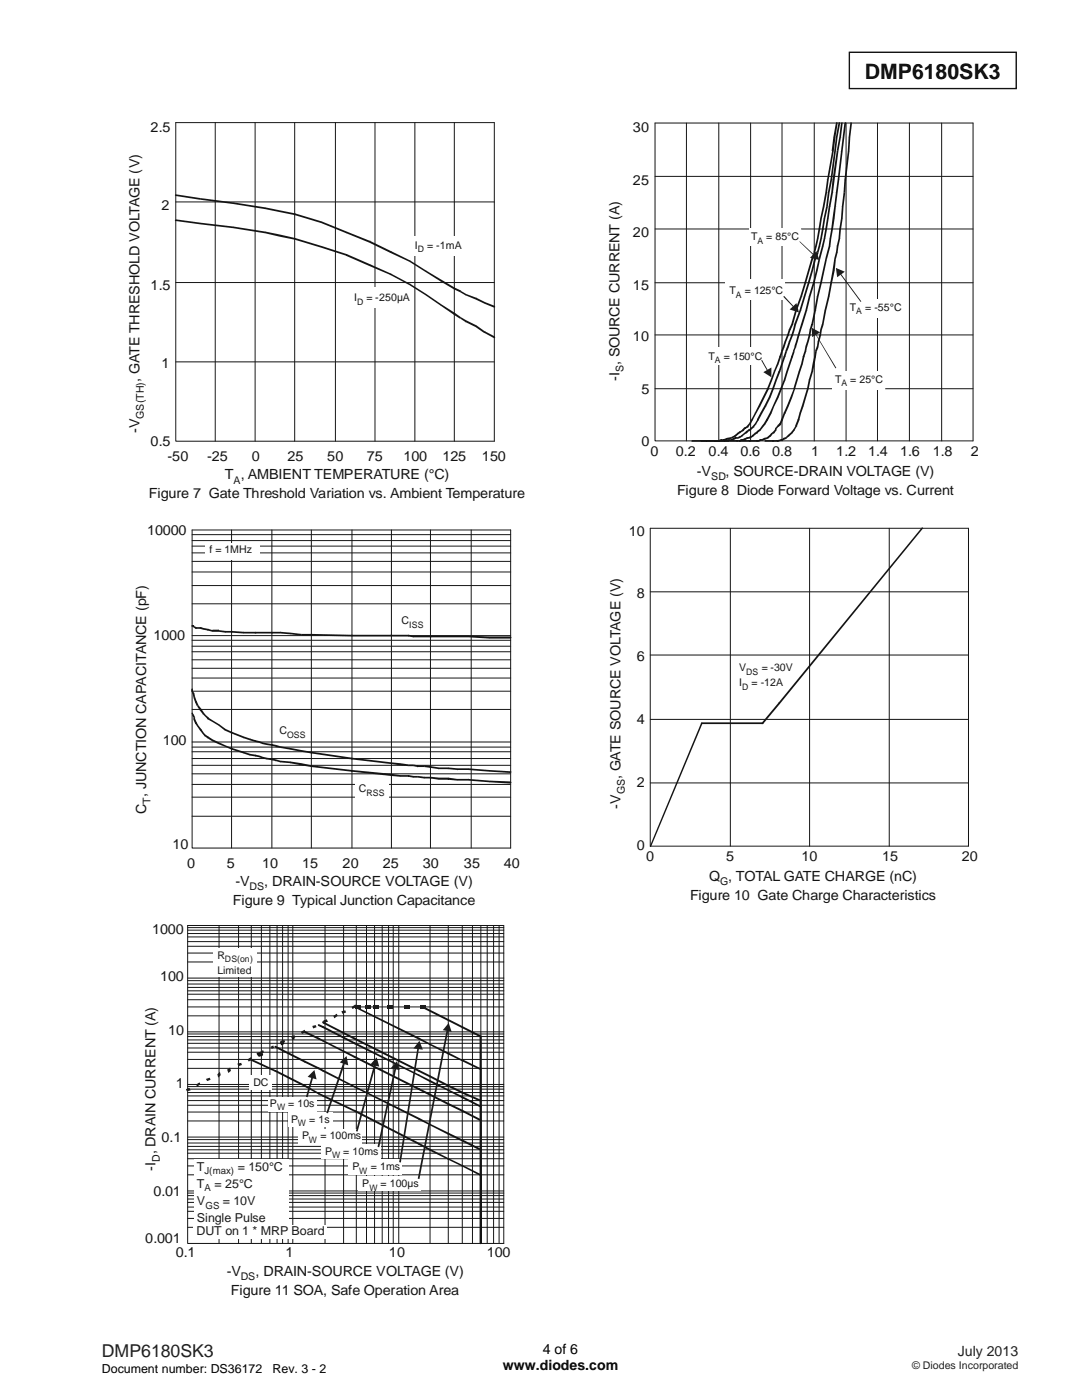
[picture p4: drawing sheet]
<svg xmlns="http://www.w3.org/2000/svg" width="216mm" height="279mm" viewBox="0 0 216 279" stroke-linecap="round" stroke-linejoin="round" font-family="sans-serif">
<defs><g id="words">
<text font-size="4.2" x="172.6" y="15.8">DMP6180SK3</text>
<text font-size="3.5" fill="#231f20" x="20.3" y="270.9">DMP6180SK3</text>
<g font-size="2.8" fill="#131516">
<text x="30.1" y="26.3">2.5</text>
<text x="126.3" y="26.3">30</text>
<text x="32.3" y="42">2</text>
<text x="126.3" y="36.9">25</text>
<text x="126.3" y="47.2">20</text>
<text x="30.1" y="57.8">1.5</text>
<text x="126.3" y="57.8">15</text>
<text x="126.3" y="68.1">10</text>
<text x="27.9" y="76.3" transform="rotate(-90 27.9 76.3)">, GATE THRESHOLD VOLTAGE (V)</text>
<text x="32.3" y="73.4">1</text>
<text x="123.6" y="76.1" transform="rotate(-90 123.6 76.1)">-I , SOURCE CURRENT (A)</text>
<text x="128" y="78.7">5</text>
<text x="27.9" y="86.4" transform="rotate(-90 27.9 86.4)">-V</text>
<text x="30.1" y="89.1">0.5</text>
<text x="128" y="89">0</text>
<text x="33.4" y="91.9">-50</text>
<text x="41.3" y="91.9">-25</text>
<text x="44.9" y="95.7">T , AMBIENT TEMPERATURE (°C)</text>
<text x="50.2" y="91.9">0</text>
<text x="57.4" y="91.9">25</text>
<text x="65.3" y="91.9">50</text>
<text x="73.2" y="91.9">75</text>
<text x="80.5" y="91.9">100</text>
<text x="88.3" y="91.9">125</text>
<text x="96.2" y="91.9">150</text>
<text x="129.8" y="90.9">0</text>
<text x="134.9" y="90.9">0.2</text>
<text x="139" y="95">-V</text>
<text x="141.4" y="90.9">0.4</text>
<text x="144.8" y="95">, SOURCE-DRAIN VOLTAGE (V)</text>
<text x="147.7" y="90.9">0.6</text>
<text x="154.1" y="90.9">0.8</text>
<text x="161.9" y="90.9">1</text>
<text x="166.9" y="90.9">1.2</text>
<text x="173.2" y="90.9">1.4</text>
<text x="179.6" y="90.9">1.6</text>
<text x="186.1" y="90.9">1.8</text>
<text x="193.7" y="90.9">2</text>
<text x="29.7" y="99.5">Figure 7 Gate Threshold Variation vs. Ambient Temperature</text>
<text x="135.1" y="98.8">Figure 8 Diode Forward Voltage vs. Current</text>
<text x="29.4" y="106.9">10000</text>
<text x="125.5" y="106.9">10</text>
<text x="127.1" y="119.4">8</text>
<text x="30.6" y="127.7">1000</text>
<text x="127.1" y="131.9">6</text>
<text x="32.5" y="148.7">100</text>
<text x="127.1" y="144.6">4</text>
<text x="123.8" y="155.5" transform="rotate(-90 123.8 155.5)">, GATE SOURCE VOLTAGE (V)</text>
<text x="123.8" y="161.4" transform="rotate(-90 123.8 161.4)">-V</text>
<text x="127.1" y="157">2</text>
<text x="29.2" y="162.4" transform="rotate(-90 29.2 162.4)">C , JUNCTION CAPACITANCE (pF)</text>
<text x="34.4" y="169.5">10</text>
<text x="37.3" y="173.1">0</text>
<text x="45.3" y="173.1">5</text>
<text x="52.3" y="173.1">10</text>
<text x="60.3" y="173.1">15</text>
<text x="68.4" y="173.1">20</text>
<text x="76.4" y="173.1">25</text>
<text x="84.4" y="173.1">30</text>
<text x="92.6" y="173.1">35</text>
<text x="100.5" y="173.1">40</text>
<text x="127.1" y="169.5">0</text>
<text x="128.9" y="171.9">0</text>
<text x="144.9" y="171.9">5</text>
<text x="159.9" y="171.9">10</text>
<text x="176" y="171.9">15</text>
<text x="191.9" y="171.9">20</text>
<text x="47" y="176.9">-V</text>
<text x="52.7" y="176.9">, DRAIN-SOURCE VOLTAGE (V)</text>
<text x="137.7" y="179.7">Figure 10 Gate Charge Characteristics</text>
<text x="141.5" y="175.9">Q , TOTAL GATE CHARGE (nC)</text>
<text x="46.5" y="180.7">Figure 9 Typical Junction Capacitance</text>
<text x="30.4" y="186.3">1000</text>
<text x="32" y="195.7">100</text>
<text x="33.6" y="206.6">10</text>
<text x="35.1" y="217.2">1</text>
<text x="32.2" y="227.9">0.1</text>
<text x="31" y="233.7" transform="rotate(-90 31 233.7)">-I , DRAIN CURRENT (A)</text>
<text x="30.6" y="238.7">0.01</text>
<text x="29" y="248.1">0.001</text>
<text x="35.1" y="250.8">0.1</text>
<text x="57" y="250.8">1</text>
<text x="77.6" y="250.8">10</text>
<text x="97.1" y="250.8">100</text>
<text x="45.2" y="254.7">-V</text>
<text x="51" y="254.7">, DRAIN-SOURCE VOLTAGE (V)</text>
<text x="46.1" y="258.5">Figure 11 SOA, Safe Operation Area</text>
</g>
<g font-size="2.8">
<text x="100.3" y="273.5">www.diodes.com</text>
<text x="108.3" y="270.2">4 of 6</text>
</g>
<text font-size="2.8" fill="#231f20" x="191.1" y="270.6">July 2013</text>
<g font-size="2.5" fill="#1f1a17">
<text x="39.3" y="233.6">T</text>
<text x="47.4" y="233.6">= 150°C</text>
<text x="39.3" y="237">T</text>
<text x="42.8" y="237">= 25°C</text>
<text x="39.3" y="240.5">V</text>
<text x="39.3" y="243.8">Single Pulse</text>
<text x="44.5" y="240.5">= 10V</text>
<text x="39.2" y="246.5">DUT on 1 * MRP Board</text>
</g>
<g font-size="2.5">
<text x="20.3" y="274">Document number: DS36172</text>
<text x="54.4" y="274">Rev. 3 - 2</text>
</g>
<g font-size="2.1" fill="#131516">
<text x="149.9" y="48">T</text>
<text x="152.9" y="48">= 85°C</text>
<text x="82.8" y="49.7">I</text>
<text x="85.2" y="49.7">= -1mA</text>
<text x="145.5" y="58.7">T</text>
<text x="148.6" y="58.7">= 125°C</text>
<text x="70.7" y="60">I</text>
<text x="73.1" y="60">= -250µA</text>
<text x="169.6" y="62">T</text>
<text x="172.6" y="62">= -55°C</text>
<text x="141.4" y="71.8">T</text>
<text x="144.4" y="71.8">= 150°C</text>
<text x="124.4" y="74.3" transform="rotate(-90 124.4 74.3)">S</text>
<text x="166.6" y="76.4">T</text>
<text x="169.7" y="76.4">= 25°C</text>
<text x="28.7" y="83.6" transform="rotate(-90 28.7 83.6)">GS(TH)</text>
<text x="141.9" y="95.8">SD</text>
<text x="46.6" y="96.5">A</text>
<text x="41.8" y="110.3">f = 1MHz</text>
<text x="80.1" y="124.6">C</text>
<text x="147.5" y="133.9">V</text>
<text x="147.5" y="137">I</text>
<text x="150" y="137">= -12A</text>
<text x="152" y="133.9">= -30V</text>
<text x="55.8" y="146.6">C</text>
<text x="30" y="160.4" transform="rotate(-90 30 160.4)">T</text>
<text x="71.6" y="158.1">C</text>
<text x="124.7" y="158.5" transform="rotate(-90 124.7 158.5)">GS</text>
<text x="49.8" y="177.7">DS</text>
<text x="143.7" y="176.7">G</text>
<text x="50.6" y="216.8">DC</text>
<text x="53.8" y="220.8">P</text>
<text x="57.5" y="220.8">= 10s</text>
<text x="58.1" y="224">P</text>
<text x="60.3" y="227.4">P</text>
<text x="61.7" y="224">= 1s</text>
<text x="63.9" y="227.4">= 100ms</text>
<text x="31.9" y="231.9" transform="rotate(-90 31.9 231.9)">D</text>
<text x="64.9" y="230.5">P</text>
<text x="68.5" y="230.5">= 10ms</text>
<text x="70.3" y="233.5">P</text>
<text x="74" y="233.5">= 1ms</text>
<text x="72.3" y="236.9">P</text>
<text x="75.9" y="236.9">= 100µs</text>
<text x="48" y="255.5">DS</text>
</g>
<g font-size="2.1" fill="#1f1a17">
<text x="43.4" y="191.4">R</text>
<text x="43.4" y="194.4">Limited</text>
</g>
<text font-size="2.1" fill="#231f20" x="182" y="273.2">© Diodes Incorporated</text>
<g font-size="1.9" fill="#1f1a17">
<text x="40.8" y="234.4">J(max)</text>
<text x="40.8" y="237.8">A</text>
<text x="41" y="241.2">GS</text>
</g>
<g font-size="1.8" fill="#131516">
<text x="83.4" y="50.4">D</text>
<text x="151.1" y="48.7">A</text>
<text x="146.8" y="59.4">A</text>
<text x="71.2" y="60.8">D</text>
<text x="170.9" y="62.7">A</text>
<text x="142.7" y="72.4">A</text>
<text x="167.9" y="77.1">A</text>
<text x="81.7" y="125.2">ISS</text>
<text x="148.1" y="137.6">D</text>
<text x="148.9" y="134.7">DS</text>
<text x="57.3" y="147.2">OSS</text>
<text x="73.1" y="158.8">RSS</text>
<text x="55.3" y="221.5">W</text>
<text x="59.4" y="224.7">W</text>
<text x="61.6" y="228">W</text>
<text x="66.3" y="231.2">W</text>
<text x="71.7" y="234.2">W</text>
<text x="73.7" y="237.6">W</text>
</g>
<text font-size="1.8" fill="#1f1a17" x="44.9" y="192.1">DS(on)</text>
</g></defs>
<path d="M169.5 10.4h33.3v7.3h-33.3z" fill="none" stroke="#000" stroke-width=".26"/>
<path d="M35.1 24.5h63.5v63.6h-63.5zM42.9 24.5v63.6M50.9 24.5v63.6M58.8 24.5v63.6M66.9 24.5v63.6M74.8 24.5v63.6M82.8 24.5v63.6M90.7 24.5v63.6M35.1 56.4h63.5M35.1 40.3h63.5M35.1 72.2h63.5" fill="none" stroke="#131516" stroke-width=".2"/>
<g fill="#131516">
<path d="M34.9 43.9l.2-.1v.3h-.2zM35.1 43.8l5 .6v.4l-5-.7zM40.1 44.4l6.5 .8v.4l-6.5-.8zM46.6 45.2v.2zM46.6 45.2l6.4 1-.1 .4-6.3-1zM53 46.2l-.1 .2zM53 46.2l2.9 .6-.1 .4-2.9-.6zM55.9 46.8l3 .7-.1 .3-3-.6zM58.9 47.5l.1 .2-.2 .1z"/>
<path d="M58.6 47.6l.3-.1-.1 .3zM58.9 47.5l5.3 1.6-.1 .3-5.3-1.6zM64.2 49.1l-.1 .2zM64.2 49.1l5 1.6-.1 .4-5-1.7zM69.2 50.7l-.1 .2zM69.2 50.7l4.7 2-.2 .4-4.7-2zM73.9 52.7l-.1 .2zM73.9 52.7l4.1 1.9-.1 .3-4.2-1.8zM78 54.6v.3h-.1z"/>
<path d="M77.9 54.6h.1l-.1 .3zM78 54.6l3.9 2-.2 .3-3.8-2zM81.9 56.6l-.1 .2zM81.9 56.6l3.2 2.1-.2 .2-3.2-2zM85.1 58.7l-.1 .1zM85.1 58.7l2.9 2-.1 .3-3-2.1zM87.9 61v-.1zM88 60.7l2.8 1.8-.2 .3-2.7-1.8zM90.8 62.5v.2l-.2 .1z"/>
<path d="M90.5 62.7l.3-.2-.2 .3zM90.8 62.5l1.2 .8-.2 .3-1.2-.8zM91.8 63.6l.1-.1zM92 63.3l1 .6-.1 .4-1.1-.7zM92.9 64.1v.2zM93 63.9l2.1 1-.2 .4-2-1zM95.1 64.9l-.1 .2zM95.1 64.9l1.8 1.3-.3 .3-1.7-1.2zM96.6 66.5l.2-.2zM96.8 66.1l1.9 1-.1 .4-1.9-1zM98.7 67.1l.1 .3-.2 .1z"/>
<path d="M35 38.8l.1 .3-.2-.1zM35.1 38.8l5 .7-.1 .4-4.9-.8zM40.1 39.7l-.1 .2zM40.1 39.5l6.5 .9v.3l-6.5-.8zM46.6 40.4v.2zM46.6 40.4l6.4 1-.1 .3-6.3-1zM53 41.4l-.1 .2zM53 41.4l2.9 .6-.1 .3-2.9-.6zM55.9 42l3 .6-.1 .3-3-.6zM58.9 42.6l.1 .2-.2 .1z"/>
<path d="M58.7 42.6h.2l-.1 .3-.2-.1zM58.9 42.6l5.3 1.6-.1 .3-5.3-1.6zM64.2 44.2l-.1 .2zM64.2 44.2l5 2-.1 .4-5-2.1zM69.1 46.4v.2zM69.2 46.2l4.7 1.9-.2 .3-4.6-1.8zM73.9 48.1l-.1 .2zM73.9 48.1l4.1 2-.1 .4-4.2-2.1zM78 50.1l.1 .3-.2 .1z"/>
<path d="M77.8 50.2l.2-.1-.1 .4zM78 50.1l3.9 1.9-.2 .2-3.8-1.7zM81.9 52l-.1 .1zM81.9 52l3.2 2-.2 .3-3.2-2.1zM85.1 54l-.1 .1zM85.1 54l2.9 1.8-.1 .3-3-1.8zM87.9 56v.1zM88 55.8l2.7 1.6-.1 .3-2.7-1.6zM90.7 57.4l.1 .3h-.2z"/>
<path d="M90.6 57.5l.1-.1-.1 .3zM90.7 57.4l1.3 .6-.2 .3-1.2-.6zM92 58l-.1 .2zM92 58.1l1 .6-.1 .2-1.1-.6zM92.9 58.8v.1zM93 58.7l2.1 .7-.2 .4-2-.9zM95.1 59.4l-.1 .2zM95.1 59.4l1.7 .9-.1 .3-1.8-.8zM96.8 60.5l-.1 .1zM96.8 60.3l1.9 .7-.1 .4-1.9-.8zM98.7 61l.1 .3-.2 .1z"/>
</g>
<g fill="#fff">
<path d="M81.7 47.1l.1 3.9z"/>
<path d="M81.7 47.1h.2v3.9h-.2z"/>
<path d="M81.8 47.1h.1v3.9h-.1z"/>
<path d="M81.9 47.1h.1v3.9h-.1z"/>
<path d="M81.9 47.1h.2v3.9h-.2z"/>
<path d="M82 47.1h.2v3.9h-.2z"/>
<path d="M82.1 47.1h.2v3.9h-.2z"/>
<path d="M82.2 47.1h.2v3.9h-.2z"/>
<path d="M82.3 47.1h.1v3.9h-.1z"/>
<path d="M82.4 47.1h.1v3.9h-.1z"/>
<path d="M82.4 47.1h.2v3.9h-.2z"/>
<path d="M82.5 47.1h.2v3.9h-.2z"/>
<path d="M82.6 47.1h.2v3.9h-.2z"/>
<path d="M82.7 47.1h.2v3.9h-.2z"/>
<path d="M82.8 47.1h.2v3.9h-.2z"/>
<path d="M82.9 47.1h.1v3.9h-.1z"/>
<path d="M83 47.1h.1v3.9h-.1z"/>
<path d="M83 47.1h.2v3.9h-.2z"/>
<path d="M83.1 47.1h.2v3.9h-.2z"/>
<path d="M83.2 47.1h.2v3.9h-.2z"/>
<path d="M83.3 47.1h.2v3.9h-.2z"/>
<path d="M83.4 47.1h.1v3.9h-.1z"/>
<path d="M83.5 47.1h.1v3.9h-.1z"/>
<path d="M83.5 47.1h.2v3.9h-.2z"/>
<path d="M83.6 47.1h.2v3.9h-.2z"/>
<path d="M83.7 47.1h.2v3.9h-.2z"/>
<path d="M83.8 47.1h.2v3.9h-.2z"/>
<path d="M83.9 47.1h.2v3.9h-.2z"/>
<path d="M84 47.1h.1v3.9h-.1z"/>
<path d="M84.1 47.1h.1v3.9h-.1z"/>
<path d="M84.1 47.1h.2v3.9h-.2z"/>
<path d="M84.2 47.1h.2v3.9h-.2z"/>
<path d="M84.3 47.1h.2v3.9h-.2z"/>
<path d="M84.4 47.1h.2v3.9h-.2z"/>
<path d="M84.5 47.1h.1v3.9h-.1z"/>
<path d="M84.6 47.1h.1v3.9h-.1z"/>
<path d="M84.6 47.1h.2v3.9h-.2z"/>
<path d="M84.7 47.1h.2v3.9h-.2z"/>
<path d="M84.8 47.1h.2v3.9h-.2z"/>
<path d="M84.9 47.1h.2v3.9h-.2z"/>
<path d="M85 47.1h.2v3.9h-.2z"/>
<path d="M85.1 47.1h.1v3.9h-.1z"/>
<path d="M85.2 47.1h.1v3.9h-.1z"/>
<path d="M85.2 47.1h.2v3.9h-.2z"/>
<path d="M85.3 47.1h.2v3.9h-.2z"/>
<path d="M85.4 47.1h.2v3.9h-.2z"/>
<path d="M85.5 47.1h.2v3.9h-.2z"/>
<path d="M85.6 47.1h.1v3.9h-.1z"/>
<path d="M85.7 47.1h.1v3.9h-.1z"/>
<path d="M85.7 47.1h.2v3.9h-.2z"/>
<path d="M85.8 47.1h.2v3.9h-.2z"/>
<path d="M85.9 47.1h.2v3.9h-.2z"/>
<path d="M86 47.1h.2v3.9h-.2z"/>
<path d="M86.1 47.1h.2v3.9h-.2z"/>
<path d="M86.2 47.1h.1v3.9h-.1z"/>
<path d="M86.3 47.1h.1v3.9h-.1z"/>
<path d="M86.3 47.1h.2v3.9h-.2z"/>
<path d="M86.4 47.1h.2v3.9h-.2z"/>
<path d="M86.5 47.1h.2v3.9h-.2z"/>
<path d="M86.6 47.1h.2v3.9h-.2z"/>
<path d="M86.7 47.1h.1v3.9h-.1z"/>
<path d="M86.8 47.1h.1v3.9h-.1z"/>
<path d="M86.8 47.1h.2v3.9h-.2z"/>
<path d="M86.9 47.1h.2v3.9h-.2z"/>
<path d="M87 47.1h.2v3.9h-.2z"/>
<path d="M87.1 47.1h.2v3.9h-.2z"/>
<path d="M87.2 47.1h.2v3.9h-.2z"/>
<path d="M87.3 47.1h.1v3.9h-.1z"/>
<path d="M87.4 47.1h.1v3.9h-.1z"/>
<path d="M87.4 47.1h.2v3.9h-.2z"/>
<path d="M87.5 47.1h.2v3.9h-.2z"/>
<path d="M87.6 47.1h.2v3.9h-.2z"/>
<path d="M87.7 47.1h.2v3.9h-.2z"/>
<path d="M87.8 47.1h.1v3.9h-.1z"/>
<path d="M87.9 47.1h.1v3.9h-.1z"/>
<path d="M87.9 47.1h.2v3.9h-.2z"/>
<path d="M88 47.1h.2v3.9h-.2z"/>
<path d="M88.1 47.1h.2v3.9h-.2z"/>
<path d="M88.2 47.1h.2v3.9h-.2z"/>
<path d="M88.3 47.1h.2v3.9h-.2z"/>
<path d="M88.4 47.1h.1v3.9h-.1z"/>
<path d="M88.5 47.1h.1v3.9h-.1z"/>
<path d="M88.5 47.1h.2v3.9h-.2z"/>
<path d="M88.6 47.1h.2v3.9h-.2z"/>
<path d="M88.7 47.1h.2v3.9h-.2z"/>
<path d="M88.8 47.1h.2v3.9h-.2z"/>
<path d="M88.9 47.1h.1v3.9h-.1z"/>
<path d="M89 47.1h.1v3.9h-.1z"/>
<path d="M89 47.1h.2v3.9h-.2z"/>
<path d="M89.1 47.1h.2v3.9h-.2z"/>
<path d="M89.2 47.1h.2v3.9h-.2z"/>
<path d="M89.3 47.1h.2v3.9h-.2z"/>
<path d="M89.4 47.1h.2v3.9h-.2z"/>
<path d="M89.5 47.1h.1v3.9h-.1z"/>
<path d="M89.6 47.1h.1v3.9h-.1z"/>
<path d="M89.6 47.1h.2v3.9h-.2z"/>
<path d="M89.7 47.1h.2v3.9h-.2z"/>
<path d="M89.8 47.1h.2v3.9h-.2z"/>
<path d="M89.9 47.1h.2v3.9h-.2z"/>
<path d="M90 47.1h.1v3.9h-.1z"/>
<path d="M90.1 47.1h.1v3.9h-.1z"/>
<path d="M90.1 47.1h.2v3.9h-.2z"/>
<path d="M90.2 47.1h.2v3.9h-.2z"/>
<path d="M90.3 47.1h.2v3.9h-.2z"/>
<path d="M90.4 47.1h.2v3.9h-.2z"/>
<path d="M90.5 47.1h.2v3.9h-.2z"/>
<path d="M90.6 47.1h.1v3.9h-.1z"/>
<path d="M90.7 47.1h.1v3.9h-.1z"/>
<path d="M90.7 47.1h.2v3.9h-.2z"/>
<path d="M90.8 47.1h.2v3.9h-.2z"/>
<path d="M90.9 47.1h.2v3.9h-.2z"/>
<path d="M91 47.1h.2v3.9h-.2z"/>
<path d="M91.1 47.1h.1v3.9h-.1z"/>
<path d="M91.2 47.1h.1v3.9h-.1z"/>
<path d="M91.2 47.1h.2v3.9h-.2z"/>
<path d="M91.3 47.1h.2v3.9h-.2z"/>
<path d="M91.4 47.1h.2v3.9h-.2z"/>
<path d="M91.5 47.1h.2v3.9h-.2z"/>
<path d="M91.6 47.1h.2v3.9h-.2z"/>
<path d="M91.7 47.1h.1v3.9h-.1z"/>
<path d="M91.8 47.1h.1v3.9h-.1z"/>
<path d="M91.8 47.1h.2v3.9h-.2z"/>
<path d="M91.9 47.1h.2v3.9h-.2z"/>
<path d="M92 47.1h.2v3.9h-.2z"/>
<path d="M92.1 47.1h.2v3.9h-.2z"/>
<path d="M92.2 47.1h.2v3.9h-.2z"/>
<path d="M92.3 47.1h.1v3.9h-.1z"/>
<path d="M92.4 47.1h.1v3.9h-.1z"/>
<path d="M92.4 47.1h.2v3.9h-.2z"/>
<path d="M92.5 47.1h.2v3.9h-.2z"/>
<path d="M92.6 47.1h.2v3.9h-.2z"/>
<path d="M92.7 47.1h.2v3.9h-.2z"/>
<path d="M92.8 47.1h.1v3.9h-.1z"/>
<path d="M92.9 47.1h.1v3.9h-.1z"/>
<path d="M92.9 47.1h.2v3.9h-.2z"/>
<path d="M93 47.1h.2v3.9h-.2z"/>
<path d="M93.1 47.1l.1 3.9z"/>
<path d="M93.2 47.1v3.9z"/>
<path d="M69.8 57.4l.1 4.1z"/>
<path d="M69.8 57.4h.2v4.1h-.2z"/>
<path d="M69.9 57.4h.2v4.1h-.2z"/>
<path d="M70 57.4h.1v4.1h-.1z"/>
<path d="M70.1 57.4h.1v4.1h-.1z"/>
<path d="M70.1 57.4h.2v4.1h-.2z"/>
<path d="M70.2 57.4h.2v4.1h-.2z"/>
<path d="M70.3 57.4h.2v4.1h-.2z"/>
<path d="M70.4 57.4h.2v4.1h-.2z"/>
<path d="M70.5 57.4h.2v4.1h-.2z"/>
<path d="M70.6 57.4h.1v4.1h-.1z"/>
<path d="M70.7 57.4h.1v4.1h-.1z"/>
<path d="M70.7 57.4h.2v4.1h-.2z"/>
<path d="M70.8 57.4h.2v4.1h-.2z"/>
<path d="M70.9 57.4h.2v4.1h-.2z"/>
<path d="M71 57.4h.2v4.1h-.2z"/>
<path d="M71.1 57.4h.1v4.1h-.1z"/>
<path d="M71.2 57.4h.1v4.1h-.1z"/>
<path d="M71.2 57.4h.2v4.1h-.2z"/>
<path d="M71.3 57.4h.2v4.1h-.2z"/>
<path d="M71.4 57.4h.2v4.1h-.2z"/>
<path d="M71.5 57.4h.2v4.1h-.2z"/>
<path d="M71.6 57.4h.2v4.1h-.2z"/>
<path d="M71.7 57.4h.1v4.1h-.1z"/>
<path d="M71.8 57.4h.1v4.1h-.1z"/>
<path d="M71.8 57.4h.2v4.1h-.2z"/>
<path d="M71.9 57.4h.2v4.1h-.2z"/>
<path d="M72 57.4h.2v4.1h-.2z"/>
<path d="M72.1 57.4h.2v4.1h-.2z"/>
<path d="M72.2 57.4h.1v4.1h-.1z"/>
<path d="M72.3 57.4h.1v4.1h-.1z"/>
<path d="M72.3 57.4h.2v4.1h-.2z"/>
<path d="M72.4 57.4h.2v4.1h-.2z"/>
<path d="M72.5 57.4h.2v4.1h-.2z"/>
<path d="M72.6 57.4h.2v4.1h-.2z"/>
<path d="M72.7 57.4h.2v4.1h-.2z"/>
<path d="M72.8 57.4h.1v4.1h-.1z"/>
<path d="M72.9 57.4h.1v4.1h-.1z"/>
<path d="M72.9 57.4h.2v4.1h-.2z"/>
<path d="M73 57.4h.2v4.1h-.2z"/>
<path d="M73.1 57.4h.2v4.1h-.2z"/>
<path d="M73.2 57.4h.2v4.1h-.2z"/>
<path d="M73.3 57.4h.1v4.1h-.1z"/>
<path d="M73.4 57.4h.1v4.1h-.1z"/>
<path d="M73.4 57.4h.2v4.1h-.2z"/>
<path d="M73.5 57.4h.2v4.1h-.2z"/>
<path d="M73.6 57.4h.2v4.1h-.2z"/>
<path d="M73.7 57.4h.2v4.1h-.2z"/>
<path d="M73.8 57.4h.2v4.1h-.2z"/>
<path d="M73.9 57.4h.1v4.1h-.1z"/>
<path d="M74 57.4h.1v4.1h-.1z"/>
<path d="M74 57.4h.2v4.1h-.2z"/>
<path d="M74.1 57.4h.2v4.1h-.2z"/>
<path d="M74.2 57.4h.2v4.1h-.2z"/>
<path d="M74.3 57.4h.2v4.1h-.2z"/>
<path d="M74.4 57.4h.1v4.1h-.1z"/>
<path d="M74.5 57.4h.2v4.1h-.2z"/>
<path d="M74.7 57.4h.1v4.1h-.1z"/>
<path d="M74.7 57.4h.2v4.1h-.2z"/>
<path d="M74.8 57.4h.2v4.1h-.2z"/>
<path d="M74.9 57.4h.2v4.1h-.2z"/>
<path d="M75 57.4h.2v4.1h-.2z"/>
<path d="M75.1 57.4h.1v4.1h-.1z"/>
<path d="M75.2 57.4h.1v4.1h-.1z"/>
<path d="M75.2 57.4h.2v4.1h-.2z"/>
<path d="M75.3 57.4h.2v4.1h-.2z"/>
<path d="M75.4 57.4h.2v4.1h-.2z"/>
<path d="M75.5 57.4h.2v4.1h-.2z"/>
<path d="M75.6 57.4h.2v4.1h-.2z"/>
<path d="M75.7 57.4h.1v4.1h-.1z"/>
<path d="M75.8 57.4h.1v4.1h-.1z"/>
<path d="M75.8 57.4h.2v4.1h-.2z"/>
<path d="M75.9 57.4h.2v4.1h-.2z"/>
<path d="M76 57.4h.2v4.1h-.2z"/>
<path d="M76.1 57.4h.2v4.1h-.2z"/>
<path d="M76.2 57.4h.1v4.1h-.1z"/>
<path d="M76.3 57.4h.1v4.1h-.1z"/>
<path d="M76.3 57.4h.2v4.1h-.2z"/>
<path d="M76.4 57.4h.2v4.1h-.2z"/>
<path d="M76.5 57.4h.2v4.1h-.2z"/>
<path d="M76.6 57.4h.2v4.1h-.2z"/>
<path d="M76.7 57.4h.2v4.1h-.2z"/>
<path d="M76.8 57.4h.1v4.1h-.1z"/>
<path d="M76.9 57.4h.1v4.1h-.1z"/>
<path d="M76.9 57.4h.2v4.1h-.2z"/>
<path d="M77 57.4h.2v4.1h-.2z"/>
<path d="M77.1 57.4h.2v4.1h-.2z"/>
<path d="M77.2 57.4h.2v4.1h-.2z"/>
<path d="M77.3 57.4h.1v4.1h-.1z"/>
<path d="M77.4 57.4h.1v4.1h-.1z"/>
<path d="M77.4 57.4h.2v4.1h-.2z"/>
<path d="M77.5 57.4h.2v4.1h-.2z"/>
<path d="M77.6 57.4h.2v4.1h-.2z"/>
<path d="M77.7 57.4h.2v4.1h-.2z"/>
<path d="M77.8 57.4h.2v4.1h-.2z"/>
<path d="M77.9 57.4h.1v4.1h-.1z"/>
<path d="M78 57.4h.1v4.1h-.1z"/>
<path d="M78 57.4h.2v4.1h-.2z"/>
<path d="M78.1 57.4h.2v4.1h-.2z"/>
<path d="M78.2 57.4h.2v4.1h-.2z"/>
<path d="M78.3 57.4h.2v4.1h-.2z"/>
<path d="M78.4 57.4h.1v4.1h-.1z"/>
<path d="M78.5 57.4h.1v4.1h-.1z"/>
<path d="M78.5 57.4h.2v4.1h-.2z"/>
<path d="M78.6 57.4h.2v4.1h-.2z"/>
<path d="M78.7 57.4h.2v4.1h-.2z"/>
<path d="M78.8 57.4h.2v4.1h-.2z"/>
<path d="M78.9 57.4h.2v4.1h-.2z"/>
<path d="M79 57.4h.1v4.1h-.1z"/>
<path d="M79.1 57.4h.1v4.1h-.1z"/>
<path d="M79.1 57.4h.2v4.1h-.2z"/>
<path d="M79.2 57.4h.2v4.1h-.2z"/>
<path d="M79.3 57.4h.2v4.1h-.2z"/>
<path d="M79.4 57.4h.2v4.1h-.2z"/>
<path d="M79.5 57.4h.2v4.1h-.2z"/>
<path d="M79.6 57.4h.1v4.1h-.1z"/>
<path d="M79.7 57.4h.1v4.1h-.1z"/>
<path d="M79.7 57.4h.2v4.1h-.2z"/>
<path d="M79.8 57.4h.2v4.1h-.2z"/>
<path d="M79.9 57.4h.2v4.1h-.2z"/>
<path d="M80 57.4h.2v4.1h-.2z"/>
<path d="M80.1 57.4h.1v4.1h-.1z"/>
<path d="M80.2 57.4h.1v4.1h-.1z"/>
<path d="M80.2 57.4h.2v4.1h-.2z"/>
<path d="M80.3 57.4h.2v4.1h-.2z"/>
<path d="M80.4 57.4h.2v4.1h-.2z"/>
<path d="M80.5 57.4h.2v4.1h-.2z"/>
<path d="M80.6 57.4h.2v4.1h-.2z"/>
<path d="M80.7 57.4h.1v4.1h-.1z"/>
<path d="M80.8 57.4h.1v4.1h-.1z"/>
<path d="M80.8 57.4h.2v4.1h-.2z"/>
<path d="M80.9 57.4h.2v4.1h-.2z"/>
<path d="M81 57.4h.2v4.1h-.2z"/>
<path d="M81.1 57.4h.2v4.1h-.2z"/>
<path d="M81.2 57.4h.1v4.1h-.1z"/>
<path d="M81.3 57.4h.1v4.1h-.1z"/>
<path d="M81.3 57.4h.2v4.1h-.2z"/>
<path d="M81.4 57.4h.2v4.1h-.2z"/>
<path d="M81.5 57.4h.2v4.1h-.2z"/>
<path d="M81.6 57.4h.2v4.1h-.2z"/>
<path d="M81.7 57.4h.2v4.1h-.2z"/>
<path d="M81.8 57.4h.1v4.1h-.1z"/>
<path d="M81.9 57.4h.1v4.1h-.1z"/>
<path d="M81.9 57.4h.2v4.1h-.2z"/>
<path d="M82 57.4l.1 4.1z"/>
<path d="M82.1 57.4v4.1z"/>
</g>
<g fill="none" stroke="#131516" stroke-width=".2">
<path d="M130.7 24.6h63.5v63.4h-63.5zM130.7 35.2h63.5M137 24.6v63.4M143.4 24.6v63.4M149.8 24.6v63.4M156 24.6v63.4M162.5 24.6v63.4M168.8 24.6v63.4M175.1 24.6v63.4M181.5 24.6v63.4M187.9 24.6v63.4M130.7 56.4h63.5"/>
<path d="M130.7 45.7h63.5M130.7 77.6h63.5M130.7 66.8h63.5"/>
</g>
<g fill="#131516">
<path d="M152.6 87.9l.1-.1v.4h-.1zM152.7 87.8h.9v.4h-.9zM153.6 87.8h.7v.4h-.7zM154.3 87.8l.1 .2-.1 .2z"/>
<path d="M154.1 87.9l.2-.1v.4h-.2zM154.3 87.8h.4v.4h-.4zM154.7 87.8h.5v.4h-.5zM155.2 87.8l.2 .1v.3h-.2z"/>
<path d="M155 87.9l.2-.1 .1 .4-.3-.1zM155.2 87.8l.7-.1 .1 .3-.7 .2zM155.9 87.7h.1v.3z"/>
<path d="M155.8 87.7l.1 .3-.2-.2zM155.9 87.7h.1v.3h-.1zM156 87.8l.1 .2zM156 87.7l.3-.2 .2 .2-.4 .3zM156.3 87.5h.2v.2z"/>
<path d="M156.3 87.4l.2 .3h-.3zM156.3 87.4l.5-.2 .2 .4-.5 .1zM156.9 87.4l.1 .2zM156.8 87.2l.4-.4 .3 .3-.5 .4zM157.2 86.8h.3l.1 .2-.1 .1z"/>
<path d="M157.2 86.8l.3 .3h-.1h-.2zM157.2 86.8l.7-.6 .3 .3-.7 .6zM157.9 86.2l.2-.1 .1 .2v.2z"/>
<path d="M157.9 86.2l.3 .2-.3 .1zM158.1 86l.2 .2-.1 .2-.3-.2zM158.1 86l.1-.2 .3 .2-.2 .2zM158.3 85.7l.3 .2-.1 .1-.3-.2z"/>
<path d="M158.2 85.8l.3 .2h-.3zM158.7 84.9l.3 .2-.5 .9-.3-.2zM158.8 85l.2 .1zM158.8 84.5l.4 .2-.2 .4-.3-.2zM159.2 83.7l.3 .1-.3 .9-.4-.2zM159.2 83.7l.2-.1 .1 .2z"/>
<path d="M159.2 83.7l.3 .1-.1 .1-.2-.1zM159.5 82.4l.4 .1-.4 1.3-.3-.1zM159.5 82.4l.2 .1zM160 80.9l.4 .1-.5 1.5-.4-.1zM160.2 81h.2zM160.5 79.2l.4 .1-.5 1.7-.4-.1zM161 77.5l.4 .1-.5 1.7-.4-.1zM161 77.5l.2-.1 .2 .2z"/>
<path d="M161 77.5l.4 .1-.3 .1zM161.4 75.8l.3 .1-.3 1.7-.4-.1zM161.4 75.8h.1zM161.9 74.1l.3 .1-.5 1.7-.3-.1zM162.1 74.1l.1 .1zM162.1 72.6l.5 .1-.4 1.5-.3-.1zM162.5 71.1l.3 .1-.2 1.5-.5-.1zM162.5 71.1l.2-.1 .1 .2z"/>
<path d="M162.5 71.2h.3v.1zM162.6 70.1h.4l-.2 1.1h-.3zM162.6 70l.2 .1zM163 69.1l.3 .2-.3 .8-.4-.1zM163.2 69.2l.1 .1zM163.2 68.1l.3 .1-.2 1h-.3zM163.2 68.1h.1zM163.5 66.8l.3 .1-.3 1.3-.3-.1zM163.5 66.8l.2-.1 .1 .1v.1z"/>
<path d="M163.5 66.8l.3 .1-.2 .1zM163.7 65.7l.3 .1-.2 1.1-.3-.1zM163.7 65.7l.1 .1zM164 64.6l.3 .2-.3 1-.3-.1zM164.2 64.7l.1 .1zM164.5 61.9l.3 .1-.5 2.7h-.3zM164.5 61.9h.2zM165.2 59.1l.3 .1-.7 2.8-.3-.1zM165.4 59.1l.1 .1zM165.7 56.3l.3 .1-.5 2.8-.3-.1zM165.7 56.3l.2-.1 .1 .2z"/>
<path d="M165.7 56.3l.3 .1-.2 .2zM166.1 54l.4 .1-.5 2.3-.3-.1zM166.4 54.1h.1zM166.5 51.7h.3l-.3 2.4-.4-.1zM166.5 51.6l.1 .1zM166.8 50.4h.3l-.3 1.3-.3-.1zM167 50.4h.1zM167 49.1l.3 .1-.2 1.2h-.3zM167 49.1l.1 .1zM167.3 47.6h.3l-.3 1.6-.3-.1zM167.5 47.6h.1zM167.5 45.7h.3l-.2 1.9h-.3zM167.5 45.7l.1-.2 .2 .1z"/>
<path d="M167.5 45.7l.3 .1-.2 .1zM167.8 43.6h.3l-.3 2.2-.3-.1zM168 43.6h.1zM168 41.2h.3l-.2 2.4h-.3zM168 41.2h.1zM168.3 38.4l.4 .1-.4 2.7h-.3zM168.5 38.4l.2 .1zM168.5 35.9h.3l-.1 2.5h-.4zM168.5 35.9h.2zM169.2 30.1h.3l-.7 5.8h-.3zM169.3 30.1h.2zM169.3 27.3h.4l-.2 2.8h-.3zM169.3 27.3h.2zM169.7 24.6h.3l-.3 2.7h-.4zM169.7 24.5l.1-.1 .2 .2z"/>
<path d="M147.4 88l.2-.2v.4zM147.6 87.8h1v.4h-1zM148.6 87.8h1v.4h-1zM149.6 87.8l.2 .2-.1 .2z"/>
<path d="M149.4 87.9l.2-.1v.4h-.2zM149.6 87.8h.9v.4h-.9zM150.5 87.8h.5v.4h-.5zM151 87.8l.2 .1v.3h-.2z"/>
<path d="M150.9 88l.1-.2v.4zM151 87.8h.4v.4h-.4zM151.4 88l.1 .2zM151.3 87.9l.3-.2 .2 .3-.3 .2zM151.6 87.7h.3l-.1 .3z"/>
<path d="M151.6 87.7l.1 .3-.1-.2zM151.7 87.7h.4v.3h-.4zM152.1 87.8v.2zM152 87.7l.5-.3 .2 .3-.6 .3zM152.5 87.4l.2 .2v.1z"/>
<path d="M152.4 87.5l.1-.1 .2 .3h-.3zM152.5 87.4l.7-.2v.4l-.5 .1zM153.2 87.4l.1 .2zM153.1 87.2l.5-.4 .2 .3-.5 .4zM153.6 86.8h.2l.1 .2-.1 .1z"/>
<path d="M153.6 86.8l.2 .3h-.2zM153.9 86.4l.3 .2-.4 .5-.2-.3zM153.9 86.4l.2 .2zM154.3 86.1l.2 .4-.3 .1-.2-.2zM154.3 86.1h.1l.2 .3-.1 .1z"/>
<path d="M154.3 86.2l.2 .2-.2 .1zM154.4 86l.3 .2-.2 .2-.2-.2zM154.4 86l.2-.2 .3 .2-.2 .2zM154.7 85.7l.2 .2v.1l-.3-.2z"/>
<path d="M154.6 85.8l.3 .2h-.2zM154.7 85.4l.3 .1-.1 .5-.3-.2zM154.7 85.4h.2zM155.1 84.9l.3 .2-.4 .4-.2-.1zM155.1 84.9l.1 .1zM155.1 84.9l.5-.5 .3 .4-.5 .4zM155.7 84.6l.2 .2zM155.9 83.7l.3 .1-.3 .9-.4-.2zM156 83.6l.2 .1v.1l-.3-.1z"/>
<path d="M155.9 83.7l.3 .1-.2 .1zM156.4 82.4l.3 .1-.5 1.3-.3-.1zM156.4 82.4l.1 .1zM157.1 80.9l.3 .1-.7 1.6-.3-.2zM157.2 81h.2zM157.7 79.2l.4 .2-.7 1.6-.3-.1zM158.4 77.5l.3 .1-.6 1.8-.4-.2zM158.4 77.5l.2-.1 .1 .2z"/>
<path d="M158.3 77.5l.4 .1-.2 .1zM158.8 75.8l.4 .1-.5 1.7-.4-.1zM159.3 74.1l.4 .1-.5 1.7-.4-.1zM159.3 74.1h.2zM159.9 72.6l.3 .1-.5 1.5-.4-.1zM160 72.7h.2zM160.2 71.1l.3 .1-.3 1.5-.3-.1zM160.2 71.1l.2-.1 .1 .2z"/>
<path d="M160.2 71.1l.3 .1-.1 .1h-.1zM160.5 70.1h.4l-.4 1.1-.3-.1zM160.7 70.1h.2zM160.7 69.2h.3l-.1 .9h-.4zM160.7 69.1l.2 .1zM161 68.1l.4 .1-.4 1.1-.3-.2zM161.2 68.1l.2 .1zM161.4 66.8l.3 .1-.3 1.3-.4-.1zM161.5 66.7l.2 .2-.3-.1z"/>
<path d="M161.4 66.8l.3 .1-.3 .1zM161.5 65.7l.4 .1-.2 1.1-.3-.1zM161.5 65.7l.2 .1zM161.9 64.6l.3 .2-.3 1-.4-.1zM162.1 64.7l.1 .1zM162.5 61.9l.3 .1-.6 2.8-.3-.1zM162.6 61.9l.2 .1zM163 59.1l.3 .1-.5 2.8-.3-.1zM163 59.1h.2zM163.7 56.3l.3 .1-.7 2.8-.3-.1zM163.7 56.3h.3v.1z"/>
<path d="M163.7 56.3l.3 .1-.2 .2zM164.2 54l.3 .1-.5 2.3-.3-.1zM164.7 51.7h.3l-.5 2.4-.3-.1zM164.7 51.6l.1 .1zM165 50.4h.4l-.4 1.3-.3-.1zM165.4 49.1l.3 .1-.3 1.2h-.4zM165.5 49.2h.2zM165.5 47.6h.4l-.2 1.6-.3-.1zM165.5 47.6h.2zM165.9 45.7l.3 .1-.3 1.8h-.4zM165.9 45.6l.1-.1 .2 .3z"/>
<path d="M165.9 45.7l.3 .1-.3 .1zM166.1 43.6h.4l-.3 2.2-.3-.1zM166.4 43.6h.1zM166.5 41.2h.3l-.3 2.4h-.4zM166.6 41.2h.2zM166.8 38.4l.3 .1-.3 2.7h-.3zM166.8 38.4h.2zM167.1 35.9h.4l-.4 2.6-.3-.1zM167.3 35.9h.2zM167.8 30.1h.3l-.6 5.8h-.4zM167.8 30.1h.2zM168.1 27.3h.4l-.4 2.8h-.3zM168.5 24.6h.3l-.3 2.7h-.4zM168.5 24.6l.2-.2 .1 .1z"/>
<path d="M142.7 88l.2-.2v.4zM142.9 87.8h1.2v.4h-1.2zM144.1 87.8h1.2v.4h-1.2zM145.3 87.8l.2 .2-.1 .2z"/>
<path d="M145.1 87.9l.2-.1v.4h-.2zM145.3 87.8h1v.4h-1zM146.3 87.8h.8v.4h-.8zM147.1 87.8l.1 .1v.3h-.1z"/>
<path d="M146.9 88l.2-.2v.4zM147.1 87.8h.5v.4h-.5zM147.6 88l.1 .2zM147.5 87.9l.3-.2 .2 .3-.3 .2zM147.8 87.7h.3l-.1 .3z"/>
<path d="M147.8 87.7l.1 .3-.2-.2zM147.9 87.7h.4v.3h-.4zM148.3 87.8v.2zM148.2 87.7l.5-.3 .1 .3-.5 .3zM148.7 87.4l.2 .2-.1 .1z"/>
<path d="M148.6 87.6l.1-.1 .1 .2zM148.7 87.5l.3-.3 .2 .4-.4 .1zM149 87.2l.1 .2zM149.1 87.2h.3v.4h-.3zM149.4 87.4l.1 .2zM149.4 87.2l.5-.2 .1 .3-.5 .3zM149.9 87.1l.1 .2zM150.1 86.8l.3 .3-.4 .2-.1-.2zM150.1 86.8l.4 .2-.1 .1z"/>
<path d="M150.1 86.8l.3 .3h-.3zM150.1 86.8l.5-.4 .3 .2-.5 .5zM150.6 86.4l.1 .2zM150.6 86.4l.4-.3 .2 .4-.3 .1zM151 86.1l.2 .1v.3z"/>
<path d="M151 86.2l.2 .2-.2 .1zM151.1 86l.3 .2-.2 .2-.2-.2zM151.1 86l.1 .1zM151.1 86l.4-.3 .1 .3-.3 .2zM151.5 85.7l.2 .1-.1 .2z"/>
<path d="M151.5 85.8l.2 .2h-.2zM152.1 84.9l.3 .2-.7 .9-.2-.2zM152.4 84.5l.3 .2-.3 .4-.3-.2zM152.6 84.6l.1 .1zM152.9 83.7l.3 .1-.5 .9-.3-.2zM152.9 83.7l.3-.1v.2z"/>
<path d="M152.9 83.7l.3 .1-.2 .1zM153.6 82.4l.3 .2-.7 1.2-.3-.1zM153.8 82.5l.1 .1zM154.3 80.9l.2 .1-.6 1.6-.3-.2zM154.3 80.9l.1 .1zM155 79.2l.4 .2-.9 1.6-.2-.1zM155.2 79.3l.2 .1zM155.7 77.5l.3 .1-.6 1.8-.4-.2zM155.7 77.5l.3-.1v.2z"/>
<path d="M155.7 77.5l.3 .1v.1h-.2zM156.4 75.8l.3 .1-.7 1.7-.3-.1zM156.5 75.8l.2 .1zM156.9 74.1l.3 .1-.5 1.7-.3-.1zM156.9 74.1h.2zM157.4 72.6l.3 .1-.5 1.5-.3-.1zM157.9 71.1l.3 .1-.5 1.5-.3-.1zM157.9 71.1l.2-.1 .1 .2z"/>
<path d="M157.9 71.1l.3 .1v.1h-.2zM158.2 70.1h.4l-.4 1.1-.3-.1zM158.2 70l.2 .1zM158.6 69.1l.2 .2-.3 .8-.3-.1zM158.7 69.2l.1 .1zM158.8 68.1l.4 .1-.4 1.1-.3-.2zM159 68.1l.2 .1zM159.2 66.8l.3 .1-.3 1.3-.4-.1zM159.2 66.8l.2-.1 .1 .1v.1z"/>
<path d="M159.2 66.8l.3 .1-.2 .1zM159.5 65.7l.4 .1-.4 1.1-.3-.1zM159.9 64.6l.3 .2-.3 1-.4-.1zM160 64.7l.2 .1zM160.7 61.9l.3 .1-.8 2.8-.3-.2zM160.9 61.9l.1 .1zM161.4 59.1l.3 .1-.7 2.8-.3-.1zM161.4 59.1h.1zM162.2 56.3l.4 .1-.9 2.8-.3-.1zM162.2 56.3h.2l.2 .1z"/>
<path d="M162.2 56.3l.4 .1-.3 .2zM162.8 54l.4 .1-.6 2.3-.4-.1zM163 54.1h.2zM163.3 51.7h.4l-.5 2.4-.4-.1zM163.3 51.6l.2 .1zM163.7 50.4h.3l-.3 1.3-.4-.1zM164 49.1l.3 .1-.3 1.2h-.3zM164.2 49.2h.1zM164.3 47.6h.4l-.4 1.6-.3-.1zM164.5 47.6h.2zM164.7 45.7l.3 .1-.3 1.8h-.4zM164.7 45.7l.1-.2 .2 .1v.2z"/>
<path d="M164.7 45.7l.3 .1-.2 .1zM165 43.6h.4l-.4 2.2-.3-.1zM165.2 43.6h.2zM165.4 41.2h.3l-.3 2.4h-.4zM165.4 41.2h.1zM165.9 38.4l.3 .1-.5 2.8-.3-.1zM166 38.4l.2 .1zM166.1 35.9h.4l-.3 2.6-.3-.1zM166.1 35.9h.3zM167 30.1h.3l-.8 5.8h-.4zM167 30.1h.1zM167.5 27.3h.3l-.5 2.8h-.3zM167.6 27.3h.2zM167.8 24.6h.3l-.3 2.7h-.3zM167.8 24.6l.2-.2 .1 .1z"/>
<path d="M139.8 88l.2-.2v.4zM140 87.8h1.3v.4h-1.3zM141.3 87.8h1.4v.4h-1.4zM142.7 87.8l.1 .2-.1 .2z"/>
<path d="M142.4 88l.3-.2v.4zM142.7 87.8h1.1v.4h-1.1zM143.8 87.8h.8v.4h-.8zM144.6 87.8l.2 .2-.1 .2z"/>
<path d="M144.4 88l.2-.2v.4zM144.6 87.8h.5v.4h-.5zM145.1 88l.1 .2zM145 87.9l.4-.2 .1 .3-.3 .2zM145.4 87.7h.2l-.1 .3z"/>
<path d="M145.3 87.7h.2v.3l-.2-.1zM145.5 87.7h.5v.3h-.5zM146 87.8l.1 .2zM145.9 87.7l.5-.3 .1 .3-.4 .3zM146.4 87.4l.2 .2-.1 .1z"/>
<path d="M146.3 87.5l.3 .2h-.3zM146.3 87.5l.3-.3 .3 .4-.3 .1zM146.6 87.2l.1 .2zM146.7 87.2h.5v.4h-.5zM147.2 87.4l.1 .2zM147.2 87.2l.5-.2 .1 .3-.5 .3zM147.7 87.1l.1 .2zM147.7 87.1l.3-.3 .2 .3-.4 .2zM148 86.8l.3 .2-.1 .1z"/>
<path d="M148 86.8l.2 .3h-.1l-.2-.1zM148 86.8l.5-.4 .2 .2-.5 .5zM148.5 86.4l.1 .2zM148.5 86.4l.3-.3 .2 .4-.3 .1zM148.8 86.1l.3 .1-.1 .3z"/>
<path d="M148.8 86.2l.3 .2-.3 .1zM148.9 86l.4 .2-.2 .2-.3-.2zM148.9 86l.2 .1zM149 86l.4-.3 .1 .3-.3 .2zM149.4 85.7l.2 .1-.1 .2z"/>
<path d="M149.4 85.7l.1 .3h-.2zM149.4 85.7l.3-.2 .2 .3-.4 .2zM149.8 85.7l.1 .1zM149.6 85.5l.5-.4 .3 .3-.5 .4zM150.3 85.3l.1 .1zM150.6 84.5l.3 .2-.5 .7-.3-.3zM150.7 84.6l.2 .1zM151.1 83.7l.3 .1-.5 .9-.3-.2zM151.1 83.7l.2-.1 .1 .2z"/>
<path d="M151 83.7l.4 .1-.3 .1zM151.7 82.4l.4 .2-.7 1.2-.4-.1zM151.7 82.4l.2 .1zM152.6 80.9l.3 .1-.8 1.6-.4-.2zM152.7 81h.2zM153.4 79.2l.4 .2-.9 1.6-.3-.1zM153.6 79.3l.2 .1zM154.1 77.5l.3 .1-.6 1.8-.4-.2zM154.1 77.5l.2-.1 .1 .2z"/>
<path d="M154.1 77.5l.3 .1-.2 .1zM154.7 75.8l.3 .1-.6 1.7-.3-.1zM155.4 74l.3 .2-.7 1.7-.3-.1zM155.5 74.1l.2 .1zM155.9 72.6l.3 .1-.5 1.5-.3-.1zM156.4 71.1l.3 .1-.5 1.5-.3-.1zM156.4 71.1l.2-.1 .1 .2z"/>
<path d="M156.4 71.1l.3 .1-.1 .1h-.1zM156.7 70.1h.4l-.4 1.1-.3-.1zM156.7 70l.2 .1zM157.1 69.1l.3 .2-.3 .8-.4-.1zM157.2 69.2l.2 .1zM157.4 68.1l.3 .1-.3 1.1-.3-.2zM157.4 68.1h.2zM157.9 66.8l.3 .1-.5 1.3-.3-.1zM158 66.7l.2 .1v.1l-.3-.1z"/>
<path d="M157.9 66.8l.3 .1-.2 .1zM158.2 65.7l.4 .1-.4 1.1-.3-.1zM158.5 64.6l.3 .2-.2 1-.4-.1zM158.5 64.6l.2 .1zM159.5 61.9l.4 .1-1.1 2.8-.3-.2zM159.7 61.9l.2 .1zM160.4 59.1l.3 .1-.8 2.8-.4-.1zM161.2 56.3l.3 .1-.8 2.8-.3-.1zM161.2 56.3h.2l.1 .1z"/>
<path d="M161.2 56.3l.3 .1-.2 .2zM161.9 54l.3 .1-.7 2.3-.3-.1zM162.5 51.6l.3 .2-.6 2.3-.3-.1zM162.5 51.6l.1 .1zM163 50.4l.3 .1-.5 1.3-.3-.2zM163.2 50.4l.1 .1zM163.3 49.1l.4 .1-.4 1.2h-.3zM163.5 49.2h.2zM163.7 47.6h.3l-.3 1.6-.4-.1zM163.8 47.6h.2zM164 45.7l.3 .1-.3 1.8h-.3zM164 45.7l.2-.2 .1 .1v.2z"/>
<path d="M164 45.7l.3 .1-.1 .1zM164.3 43.6h.4l-.4 2.2-.3-.1zM164.3 43.6h.2zM164.8 41.2l.4 .1-.5 2.3h-.4zM165 41.2l.2 .1zM165.2 38.4l.3 .1-.3 2.7h-.4zM165.2 38.4h.2zM165.7 35.9h.3l-.5 2.6-.3-.1zM165.9 35.9h.1zM166.5 30.1h.3l-.8 5.8h-.3zM166.6 30.1h.2zM166.8 27.3h.3l-.3 2.8h-.3zM166.8 27.3h.2zM167.3 24.6h.3l-.5 2.7h-.3zM167.4 24.4h.2v.2h-.3z"/>
<path d="M138 87.9l.2-.1v.4h-.2zM138.2 87.8h1.4v.4h-1.4zM139.6 87.8h1.4v.4h-1.4zM141 87.8l.1 .2v.2z"/>
<path d="M140.8 87.9l.2-.1v.4h-.2zM141 87.8h1.2v.4h-1.2zM142.2 87.8h.7v.4h-.7zM142.9 87.8l.3 .2-.1 .2h-.2z"/>
<path d="M142.7 88l.2-.2v.4zM142.9 87.8h.4v.4h-.4zM143.3 87.8h.1v.4h-.1zM143.4 88l.1 .2zM143.3 87.8l.5-.1 .2 .3-.5 .2zM143.8 87.7h.3l-.1 .3z"/>
<path d="M143.8 87.7l.1 .3-.1-.2zM143.9 87.7h.5v.3h-.5zM144.4 87.8l.1 .2zM144.4 87.7l.6-.3 .2 .3-.7 .3zM145 87.4l.3 .2-.1 .1z"/>
<path d="M144.9 87.5l.1-.1 .1 .3zM145 87.4l.9-.2 .1 .4-.9 .1zM146 87.4v.2zM145.9 87.2l.5-.2 .1 .3-.5 .3zM146.5 87.1l.1 .2zM146.3 87.1l.3-.3 .3 .3-.3 .2zM146.6 86.8l.4 .2-.1 .1z"/>
<path d="M146.6 86.8l.3 .3h-.2l-.1-.1zM146.6 86.8l.6-.4 .2 .2-.5 .5zM147.2 86.4v.2zM147.2 86.4l.3-.3 .2 .4-.4 .1zM147.5 86.1l.2 .1v.3z"/>
<path d="M147.5 86.1l.2 .4-.3-.2zM147.5 86.1l.3-.1 .2 .2-.3 .3zM147.8 86l.4-.3 .1 .3-.3 .2zM148.2 85.7l.2 .1-.1 .2z"/>
<path d="M148.1 85.8l.3 .2h-.2zM148.4 85.4l.4 .1-.4 .5-.3-.2zM148.5 85.3l.1 .1h-.2zM148.5 85.3l.5-.2 .2 .3-.5 .2zM149.1 85.3l.2 .1zM149.4 84.5l.3 .2-.4 .7-.4-.3zM149.6 84.6l.2 .1zM149.9 83.7l.3 .1-.4 .9-.4-.2zM149.9 83.7h.4l-.1 .1z"/>
<path d="M149.9 83.7l.3 .1-.2 .1zM150.6 82.4l.3 .2-.7 1.2-.3-.1zM150.6 82.4l.1 .1zM151.4 80.9l.3 .1-.8 1.6-.3-.2zM151.6 81h.1zM152.2 79.2l.4 .2-.9 1.6-.3-.1zM153.1 77.5l.3 .2-.8 1.7-.4-.2zM153.1 77.5l.2-.1 .1 .3z"/>
<path d="M153.1 77.5l.3 .1-.1 .1h-.1zM153.8 75.8l.3 .1-.7 1.7-.3-.1zM154.4 74l.3 .2-.6 1.7-.3-.1zM154.4 74l.2 .1zM155 72.6l.4 .1-.7 1.5-.3-.2zM155.2 72.7h.2zM155.5 71.1l.4 .1-.5 1.5-.4-.1zM155.5 71.1l.3-.1 .1 .2z"/>
<path d="M155.5 71.1l.4 .1-.1 .1-.3-.1zM155.9 70.1h.3l-.3 1.1-.4-.1zM155.9 70l.1 .1zM156.2 69.1l.3 .2-.3 .8-.3-.1zM156.4 69.2l.1 .1zM156.5 68.1l.4 .1-.4 1.1-.3-.2zM156.5 68.1h.2zM157.1 66.8l.3 .1-.5 1.3-.4-.1zM157.1 66.7h.2l.1 .2-.3-.1z"/>
<path d="M157.1 66.8l.3 .1-.3 .1zM157.4 65.7l.3 .1-.3 1.1-.3-.1zM157.4 65.7l.2 .1zM157.9 64.6l.3 .2-.5 1.1-.3-.2zM158.1 64.7l.1 .1zM158.7 61.9l.3 .1-.8 2.8-.3-.2zM158.7 61.9h.1zM159.7 59.1l.3 .1-1 2.8-.3-.1zM159.9 59.1l.1 .1zM160.5 56.3l.4 .1-.9 2.8-.3-.1zM160.6 56.3l.3 .1-.4-.1z"/>
<path d="M160.5 56.3l.4 .1-.3 .2zM161.2 54l.3 .1-.6 2.3-.4-.1zM161.9 51.6l.3 .2-.7 2.3-.3-.1zM161.9 51.6l.2 .1zM162.4 50.4l.2 .1-.4 1.3-.3-.2zM162.5 50.4l.1 .1zM162.6 49.1l.4 .1-.4 1.2h-.3zM162.8 49.2h.2zM163 47.6h.3l-.3 1.6-.4-.1zM163.2 47.6h.1zM163.3 45.7l.4 .1-.4 1.8h-.3zM163.3 45.7l.3-.2 .1 .1v.2z"/>
<path d="M163.3 45.7l.4 .1-.2 .1zM163.7 43.6h.3l-.3 2.2-.4-.1zM163.7 43.6h.1zM164.2 41.2l.3 .1-.5 2.3h-.3zM164.3 41.2l.2 .1zM164.7 38.4l.3 .1-.5 2.8-.3-.1zM164.8 38.4l.2 .1zM165 35.9h.4l-.4 2.6-.3-.1zM165 35.9h.2zM166 30.1h.4l-1 5.8h-.4zM166.2 30.1h.2zM166.3 27.3h.4l-.3 2.8h-.5zM166.3 27.3h.2zM166.8 24.6h.3l-.4 2.7h-.4zM166.9 24.4h.1l.1 .2h-.3z"/>
</g>
<g fill="#fff">
<path d="M149.4 45.6l.1 3.5z"/>
<path d="M149.4 45.6h.2v3.5h-.2z"/>
<path d="M149.5 45.6h.2v3.5h-.2z"/>
<path d="M149.6 45.6h.2v3.5h-.2z"/>
<path d="M149.7 45.6h.2v3.5h-.2z"/>
<path d="M149.8 45.6h.1v3.5h-.1z"/>
<path d="M149.9 45.6h.1v3.5h-.1z"/>
<path d="M149.9 45.6h.2v3.5h-.2z"/>
<path d="M150 45.6h.2v3.5h-.2z"/>
<path d="M150.1 45.6h.2v3.5h-.2z"/>
<path d="M150.2 45.6h.2v3.5h-.2z"/>
<path d="M150.3 45.6h.2v3.5h-.2z"/>
<path d="M150.4 45.6h.1v3.5h-.1z"/>
<path d="M150.5 45.6h.1v3.5h-.1z"/>
<path d="M150.5 45.6h.2v3.5h-.2z"/>
<path d="M150.6 45.6h.2v3.5h-.2z"/>
<path d="M150.7 45.6h.2v3.5h-.2z"/>
<path d="M150.8 45.6h.2v3.5h-.2z"/>
<path d="M150.9 45.6h.1v3.5h-.1z"/>
<path d="M151 45.6h.1v3.5h-.1z"/>
<path d="M151 45.6h.2v3.5h-.2z"/>
<path d="M151.1 45.6h.2v3.5h-.2z"/>
<path d="M151.2 45.6h.2v3.5h-.2z"/>
<path d="M151.3 45.6h.2v3.5h-.2z"/>
<path d="M151.4 45.6h.2v3.5h-.2z"/>
<path d="M151.5 45.6h.1v3.5h-.1z"/>
<path d="M151.6 45.6h.1v3.5h-.1z"/>
<path d="M151.6 45.6h.2v3.5h-.2z"/>
<path d="M151.7 45.6h.2v3.5h-.2z"/>
<path d="M151.8 45.6h.2v3.5h-.2z"/>
<path d="M151.9 45.6h.2v3.5h-.2z"/>
<path d="M152 45.6h.1v3.5h-.1z"/>
<path d="M152.1 45.6h.1v3.5h-.1z"/>
<path d="M152.1 45.6h.2v3.5h-.2z"/>
<path d="M152.2 45.6h.2v3.5h-.2z"/>
<path d="M152.3 45.6h.2v3.5h-.2z"/>
<path d="M152.4 45.6h.2v3.5h-.2z"/>
<path d="M152.5 45.6h.2v3.5h-.2z"/>
<path d="M152.6 45.6h.1v3.5h-.1z"/>
<path d="M152.7 45.6h.1v3.5h-.1z"/>
<path d="M152.7 45.6h.2v3.5h-.2z"/>
<path d="M152.8 45.6h.2v3.5h-.2z"/>
<path d="M152.9 45.6h.2v3.5h-.2z"/>
<path d="M153 45.6h.2v3.5h-.2z"/>
<path d="M153.1 45.6h.1v3.5h-.1z"/>
<path d="M153.2 45.6h.1v3.5h-.1z"/>
<path d="M153.2 45.6h.2v3.5h-.2z"/>
<path d="M153.3 45.6h.2v3.5h-.2z"/>
<path d="M153.4 45.6h.2v3.5h-.2z"/>
<path d="M153.5 45.6h.2v3.5h-.2z"/>
<path d="M153.6 45.6h.2v3.5h-.2z"/>
<path d="M153.7 45.6h.1v3.5h-.1z"/>
<path d="M153.8 45.6h.1v3.5h-.1z"/>
<path d="M153.8 45.6h.2v3.5h-.2z"/>
<path d="M153.9 45.6h.2v3.5h-.2z"/>
<path d="M154 45.6h.2v3.5h-.2z"/>
<path d="M154.1 45.6h.2v3.5h-.2z"/>
<path d="M154.2 45.6h.1v3.5h-.1z"/>
<path d="M154.3 45.6h.1v3.5h-.1z"/>
<path d="M154.3 45.6h.2v3.5h-.2z"/>
<path d="M154.4 45.6h.2v3.5h-.2z"/>
<path d="M154.5 45.6h.2v3.5h-.2z"/>
<path d="M154.6 45.6h.2v3.5h-.2z"/>
<path d="M154.7 45.6h.2v3.5h-.2z"/>
<path d="M154.8 45.6h.1v3.5h-.1z"/>
<path d="M154.9 45.6h.1v3.5h-.1z"/>
<path d="M154.9 45.6h.2v3.5h-.2z"/>
<path d="M155 45.6h.2v3.5h-.2z"/>
<path d="M155.1 45.6h.2v3.5h-.2z"/>
<path d="M155.2 45.6h.2v3.5h-.2z"/>
<path d="M155.3 45.6h.1v3.5h-.1z"/>
<path d="M155.4 45.6h.1v3.5h-.1z"/>
<path d="M155.4 45.6h.2v3.5h-.2z"/>
<path d="M155.5 45.6h.2v3.5h-.2z"/>
<path d="M155.6 45.6h.2v3.5h-.2z"/>
<path d="M155.7 45.6h.2v3.5h-.2z"/>
<path d="M155.8 45.6h.2v3.5h-.2z"/>
<path d="M155.9 45.6h.1v3.5h-.1z"/>
<path d="M156 45.6h.1v3.5h-.1z"/>
<path d="M156 45.6h.2v3.5h-.2z"/>
<path d="M156.1 45.6h.2v3.5h-.2z"/>
<path d="M156.2 45.6h.2v3.5h-.2z"/>
<path d="M156.3 45.6h.2v3.5h-.2z"/>
<path d="M156.4 45.6h.1v3.5h-.1z"/>
<path d="M156.5 45.6h.1v3.5h-.1z"/>
<path d="M156.5 45.6h.2v3.5h-.2z"/>
<path d="M156.6 45.6h.2v3.5h-.2z"/>
<path d="M156.7 45.6h.2v3.5h-.2z"/>
<path d="M156.8 45.6h.2v3.5h-.2z"/>
<path d="M156.9 45.6h.2v3.5h-.2z"/>
<path d="M157 45.6h.1v3.5h-.1z"/>
<path d="M157.1 45.6h.1v3.5h-.1z"/>
<path d="M157.1 45.6h.2v3.5h-.2z"/>
<path d="M157.2 45.6h.2v3.5h-.2z"/>
<path d="M157.3 45.6h.2v3.5h-.2z"/>
<path d="M157.4 45.6h.2v3.5h-.2z"/>
<path d="M157.5 45.6h.1v3.5h-.1z"/>
<path d="M157.6 45.6h.1v3.5h-.1z"/>
<path d="M157.6 45.6h.2v3.5h-.2z"/>
<path d="M157.7 45.6h.2v3.5h-.2z"/>
<path d="M157.8 45.6h.2v3.5h-.2z"/>
<path d="M157.9 45.6h.2v3.5h-.2z"/>
<path d="M158 45.6h.2v3.5h-.2z"/>
<path d="M158.1 45.6h.1v3.5h-.1z"/>
<path d="M158.2 45.6h.1v3.5h-.1z"/>
<path d="M158.2 45.6h.2v3.5h-.2z"/>
<path d="M158.3 45.6h.2v3.5h-.2z"/>
<path d="M158.4 45.6h.2v3.5h-.2z"/>
<path d="M158.5 45.6h.2v3.5h-.2z"/>
<path d="M158.6 45.6h.1v3.5h-.1z"/>
<path d="M158.7 45.6h.1v3.5h-.1z"/>
<path d="M158.7 45.6h.2v3.5h-.2z"/>
<path d="M158.8 45.6h.2v3.5h-.2z"/>
<path d="M158.9 45.6h.2v3.5h-.2z"/>
<path d="M159 45.6h.2v3.5h-.2z"/>
<path d="M159.1 45.6h.2v3.5h-.2z"/>
<path d="M159.2 45.6h.1v3.5h-.1z"/>
<path d="M159.3 45.6h.1v3.5h-.1z"/>
<path d="M159.3 45.6h.2v3.5h-.2z"/>
<path d="M159.4 45.6h.2v3.5h-.2z"/>
<path d="M159.5 45.6h.2v3.5h-.2z"/>
<path d="M159.6 45.6h.2v3.5h-.2z"/>
<path d="M159.7 45.6l.1 3.5z"/>
<path d="M159.8 45.6v3.5z"/>
<path d="M144.7 55.8l.1 4.1z"/>
<path d="M144.7 55.8h.2v4.1h-.2z"/>
<path d="M144.8 55.8h.1v4.1h-.1z"/>
<path d="M144.9 55.8h.1v4.1h-.1z"/>
<path d="M144.9 55.8h.2v4.1h-.2z"/>
<path d="M145 55.8h.2v4.1h-.2z"/>
<path d="M145.1 55.8h.2v4.1h-.2z"/>
<path d="M145.2 55.8h.2v4.1h-.2z"/>
<path d="M145.3 55.8h.2v4.1h-.2z"/>
<path d="M145.4 55.8h.1v4.1h-.1z"/>
<path d="M145.5 55.8h.1v4.1h-.1z"/>
<path d="M145.5 55.8h.2v4.1h-.2z"/>
<path d="M145.6 55.8h.2v4.1h-.2z"/>
<path d="M145.7 55.8h.2v4.1h-.2z"/>
<path d="M145.8 55.8h.2v4.1h-.2z"/>
<path d="M145.9 55.8h.1v4.1h-.1z"/>
<path d="M146 55.8h.1v4.1h-.1z"/>
<path d="M146 55.8h.2v4.1h-.2z"/>
<path d="M146.1 55.8h.2v4.1h-.2z"/>
<path d="M146.2 55.8h.2v4.1h-.2z"/>
<path d="M146.3 55.8h.2v4.1h-.2z"/>
<path d="M146.4 55.8h.2v4.1h-.2z"/>
<path d="M146.5 55.8h.1v4.1h-.1z"/>
<path d="M146.6 55.8h.1v4.1h-.1z"/>
<path d="M146.6 55.8h.2v4.1h-.2z"/>
<path d="M146.7 55.8h.2v4.1h-.2z"/>
<path d="M146.8 55.8h.2v4.1h-.2z"/>
<path d="M146.9 55.8h.2v4.1h-.2z"/>
<path d="M147 55.8h.2v4.1h-.2z"/>
<path d="M147.1 55.8h.1v4.1h-.1z"/>
<path d="M147.2 55.8h.1v4.1h-.1z"/>
<path d="M147.2 55.8h.2v4.1h-.2z"/>
<path d="M147.3 55.8h.2v4.1h-.2z"/>
<path d="M147.4 55.8h.2v4.1h-.2z"/>
<path d="M147.5 55.8h.2v4.1h-.2z"/>
<path d="M147.6 55.8h.1v4.1h-.1z"/>
<path d="M147.7 55.8h.1v4.1h-.1z"/>
<path d="M147.7 55.8h.2v4.1h-.2z"/>
<path d="M147.8 55.8h.2v4.1h-.2z"/>
<path d="M147.9 55.8h.2v4.1h-.2z"/>
<path d="M148 55.8h.2v4.1h-.2z"/>
<path d="M148.1 55.8h.2v4.1h-.2z"/>
<path d="M148.2 55.8h.1v4.1h-.1z"/>
<path d="M148.3 55.8h.1v4.1h-.1z"/>
<path d="M148.3 55.8h.2v4.1h-.2z"/>
<path d="M148.4 55.8h.2v4.1h-.2z"/>
<path d="M148.5 55.8h.2v4.1h-.2z"/>
<path d="M148.6 55.8h.2v4.1h-.2z"/>
<path d="M148.7 55.8h.1v4.1h-.1z"/>
<path d="M148.8 55.8h.1v4.1h-.1z"/>
<path d="M148.8 55.8h.2v4.1h-.2z"/>
<path d="M148.9 55.8h.2v4.1h-.2z"/>
<path d="M149 55.8h.2v4.1h-.2z"/>
<path d="M149.1 55.8h.2v4.1h-.2z"/>
<path d="M149.2 55.8h.2v4.1h-.2z"/>
<path d="M149.3 55.8h.1v4.1h-.1z"/>
<path d="M149.4 55.8h.1v4.1h-.1z"/>
<path d="M149.4 55.8h.2v4.1h-.2z"/>
<path d="M149.5 55.8h.2v4.1h-.2z"/>
<path d="M149.6 55.8h.2v4.1h-.2z"/>
<path d="M149.7 55.8h.2v4.1h-.2z"/>
<path d="M149.8 55.8h.1v4.1h-.1z"/>
<path d="M149.9 55.8h.1v4.1h-.1z"/>
<path d="M149.9 55.8h.2v4.1h-.2z"/>
<path d="M150 55.8h.2v4.1h-.2z"/>
<path d="M150.1 55.8h.2v4.1h-.2z"/>
<path d="M150.2 55.8h.2v4.1h-.2z"/>
<path d="M150.3 55.8h.2v4.1h-.2z"/>
<path d="M150.4 55.8h.1v4.1h-.1z"/>
<path d="M150.5 55.8h.1v4.1h-.1z"/>
<path d="M150.5 55.8h.2v4.1h-.2z"/>
<path d="M150.6 55.8h.2v4.1h-.2z"/>
<path d="M150.7 55.8h.2v4.1h-.2z"/>
<path d="M150.8 55.8h.2v4.1h-.2z"/>
<path d="M150.9 55.8h.1v4.1h-.1z"/>
<path d="M151 55.8h.1v4.1h-.1z"/>
<path d="M151 55.8h.2v4.1h-.2z"/>
<path d="M151.1 55.8h.2v4.1h-.2z"/>
<path d="M151.2 55.8h.2v4.1h-.2z"/>
<path d="M151.3 55.8h.2v4.1h-.2z"/>
<path d="M151.4 55.8h.2v4.1h-.2z"/>
<path d="M151.5 55.8h.1v4.1h-.1z"/>
<path d="M151.6 55.8h.1v4.1h-.1z"/>
<path d="M151.6 55.8h.2v4.1h-.2z"/>
<path d="M151.7 55.8h.2v4.1h-.2z"/>
<path d="M151.8 55.8h.2v4.1h-.2z"/>
<path d="M151.9 55.8h.2v4.1h-.2z"/>
<path d="M152 55.8h.1v4.1h-.1z"/>
<path d="M152.1 55.8h.1v4.1h-.1z"/>
<path d="M152.1 55.8h.2v4.1h-.2z"/>
<path d="M152.2 55.8h.2v4.1h-.2z"/>
<path d="M152.3 55.8h.2v4.1h-.2z"/>
<path d="M152.4 55.8h.2v4.1h-.2z"/>
<path d="M152.5 55.8h.2v4.1h-.2z"/>
<path d="M152.6 55.8h.1v4.1h-.1z"/>
<path d="M152.7 55.8h.1v4.1h-.1z"/>
<path d="M152.7 55.8h.2v4.1h-.2z"/>
<path d="M152.8 55.8h.2v4.1h-.2z"/>
<path d="M152.9 55.8h.2v4.1h-.2z"/>
<path d="M153 55.8h.2v4.1h-.2z"/>
<path d="M153.1 55.8h.1v4.1h-.1z"/>
<path d="M153.2 55.8h.1v4.1h-.1z"/>
<path d="M153.2 55.8h.2v4.1h-.2z"/>
<path d="M153.3 55.8h.2v4.1h-.2z"/>
<path d="M153.4 55.8h.2v4.1h-.2z"/>
<path d="M153.5 55.8h.2v4.1h-.2z"/>
<path d="M153.6 55.8h.2v4.1h-.2z"/>
<path d="M153.7 55.8h.1v4.1h-.1z"/>
<path d="M153.8 55.8h.1v4.1h-.1z"/>
<path d="M153.8 55.8h.2v4.1h-.2z"/>
<path d="M153.9 55.8h.2v4.1h-.2z"/>
<path d="M154 55.8h.2v4.1h-.2z"/>
<path d="M154.1 55.8h.2v4.1h-.2z"/>
<path d="M154.2 55.8h.1v4.1h-.1z"/>
<path d="M154.3 55.8h.1v4.1h-.1z"/>
<path d="M154.3 55.8h.2v4.1h-.2z"/>
<path d="M154.4 55.8h.2v4.1h-.2z"/>
<path d="M154.5 55.8h.2v4.1h-.2z"/>
<path d="M154.6 55.8h.2v4.1h-.2z"/>
<path d="M154.7 55.8h.2v4.1h-.2z"/>
<path d="M154.8 55.8h.1v4.1h-.1z"/>
<path d="M154.9 55.8h.1v4.1h-.1z"/>
<path d="M154.9 55.8h.2v4.1h-.2z"/>
<path d="M155 55.8h.2v4.1h-.2z"/>
<path d="M155.1 55.8h.2v4.1h-.2z"/>
<path d="M155.2 55.8h.2v4.1h-.2z"/>
<path d="M155.3 55.8h.1v4.1h-.1z"/>
<path d="M155.4 55.8h.1v4.1h-.1z"/>
<path d="M155.4 55.8h.2v4.1h-.2z"/>
<path d="M155.5 55.8h.2v4.1h-.2z"/>
<path d="M155.6 55.8h.2v4.1h-.2z"/>
<path d="M155.7 55.8h.2v4.1h-.2z"/>
<path d="M155.8 55.8h.2v4.1h-.2z"/>
<path d="M155.9 55.8h.1v4.1h-.1z"/>
<path d="M156 55.8h.1v4.1h-.1z"/>
<path d="M156 55.8h.2v4.1h-.2z"/>
<path d="M156.1 55.8h.2v4.1h-.2z"/>
<path d="M156.2 55.8h.2v4.1h-.2z"/>
<path d="M156.3 55.8h.2v4.1h-.2z"/>
<path d="M156.4 55.8h.1v4.1h-.1z"/>
<path d="M156.5 55.8v4.1z"/>
<path d="M140.8 69.4l.1 3.4z"/>
<path d="M140.8 69.4h.2v3.4h-.2z"/>
<path d="M140.9 69.4h.2v3.4h-.2z"/>
<path d="M141 69.4h.1v3.4h-.1z"/>
<path d="M141.1 69.4h.1v3.4h-.1z"/>
<path d="M141.1 69.4h.2v3.4h-.2z"/>
<path d="M141.2 69.4h.2v3.4h-.2z"/>
<path d="M141.3 69.4h.2v3.4h-.2z"/>
<path d="M141.4 69.4h.2v3.4h-.2z"/>
<path d="M141.5 69.4h.1v3.4h-.1z"/>
<path d="M141.6 69.4h.1v3.4h-.1z"/>
<path d="M141.6 69.4h.2v3.4h-.2z"/>
<path d="M141.7 69.4h.2v3.4h-.2z"/>
<path d="M141.8 69.4h.2v3.4h-.2z"/>
<path d="M141.9 69.4h.2v3.4h-.2z"/>
<path d="M142 69.4h.2v3.4h-.2z"/>
<path d="M142.1 69.4h.1v3.4h-.1z"/>
<path d="M142.2 69.4h.1v3.4h-.1z"/>
<path d="M142.2 69.4h.2v3.4h-.2z"/>
<path d="M142.3 69.4h.2v3.4h-.2z"/>
<path d="M142.4 69.4h.2v3.4h-.2z"/>
<path d="M142.5 69.4h.2v3.4h-.2z"/>
<path d="M142.6 69.4h.1v3.4h-.1z"/>
<path d="M142.7 69.4h.1v3.4h-.1z"/>
<path d="M142.7 69.4h.2v3.4h-.2z"/>
<path d="M142.8 69.4h.2v3.4h-.2z"/>
<path d="M142.9 69.4h.2v3.4h-.2z"/>
<path d="M143 69.4h.2v3.4h-.2z"/>
<path d="M143.1 69.4h.2v3.4h-.2z"/>
<path d="M143.2 69.4h.1v3.4h-.1z"/>
<path d="M143.3 69.4h.1v3.4h-.1z"/>
<path d="M143.3 69.4h.2v3.4h-.2z"/>
<path d="M143.4 69.4h.2v3.4h-.2z"/>
<path d="M143.5 69.4h.2v3.4h-.2z"/>
<path d="M143.6 69.4h.2v3.4h-.2z"/>
<path d="M143.7 69.4h.1v3.4h-.1z"/>
<path d="M143.8 69.4h.1v3.4h-.1z"/>
<path d="M143.8 69.4h.2v3.4h-.2z"/>
<path d="M143.9 69.4h.2v3.4h-.2z"/>
<path d="M144 69.4h.2v3.4h-.2z"/>
<path d="M144.1 69.4h.2v3.4h-.2z"/>
<path d="M144.2 69.4h.2v3.4h-.2z"/>
<path d="M144.3 69.4h.1v3.4h-.1z"/>
<path d="M144.4 69.4h.1v3.4h-.1z"/>
<path d="M144.4 69.4h.2v3.4h-.2z"/>
<path d="M144.5 69.4h.2v3.4h-.2z"/>
<path d="M144.6 69.4h.2v3.4h-.2z"/>
<path d="M144.7 69.4h.2v3.4h-.2z"/>
<path d="M144.8 69.4h.1v3.4h-.1z"/>
<path d="M144.9 69.4h.1v3.4h-.1z"/>
<path d="M144.9 69.4h.2v3.4h-.2z"/>
<path d="M145 69.4h.2v3.4h-.2z"/>
<path d="M145.1 69.4h.2v3.4h-.2z"/>
<path d="M145.2 69.4h.2v3.4h-.2z"/>
<path d="M145.3 69.4h.2v3.4h-.2z"/>
<path d="M145.4 69.4h.1v3.4h-.1z"/>
<path d="M145.5 69.4h.1v3.4h-.1z"/>
<path d="M145.5 69.4h.2v3.4h-.2z"/>
<path d="M145.6 69.4h.2v3.4h-.2z"/>
<path d="M145.7 69.4h.2v3.4h-.2z"/>
<path d="M145.8 69.4h.2v3.4h-.2z"/>
<path d="M145.9 69.4h.1v3.4h-.1z"/>
<path d="M146 69.4h.1v3.4h-.1z"/>
<path d="M146 69.4h.2v3.4h-.2z"/>
<path d="M146.1 69.4h.2v3.4h-.2z"/>
<path d="M146.2 69.4h.2v3.4h-.2z"/>
<path d="M146.3 69.4h.2v3.4h-.2z"/>
<path d="M146.4 69.4h.2v3.4h-.2z"/>
<path d="M146.5 69.4h.1v3.4h-.1z"/>
<path d="M146.6 69.4h.1v3.4h-.1z"/>
<path d="M146.6 69.4h.2v3.4h-.2z"/>
<path d="M146.7 69.4h.2v3.4h-.2z"/>
<path d="M146.8 69.4h.2v3.4h-.2z"/>
<path d="M146.9 69.4h.2v3.4h-.2z"/>
<path d="M147 69.4h.2v3.4h-.2z"/>
<path d="M147.1 69.4h.1v3.4h-.1z"/>
<path d="M147.2 69.4h.1v3.4h-.1z"/>
<path d="M147.2 69.4h.2v3.4h-.2z"/>
<path d="M147.3 69.4h.2v3.4h-.2z"/>
<path d="M147.4 69.4h.2v3.4h-.2z"/>
<path d="M147.5 69.4h.2v3.4h-.2z"/>
<path d="M147.6 69.4h.1v3.4h-.1z"/>
<path d="M147.7 69.4h.1v3.4h-.1z"/>
<path d="M147.7 69.4h.2v3.4h-.2z"/>
<path d="M147.8 69.4h.2v3.4h-.2z"/>
<path d="M147.9 69.4h.2v3.4h-.2z"/>
<path d="M148 69.4h.2v3.4h-.2z"/>
<path d="M148.1 69.4h.2v3.4h-.2z"/>
<path d="M148.2 69.4h.1v3.4h-.1z"/>
<path d="M148.3 69.4h.1v3.4h-.1z"/>
<path d="M148.3 69.4h.2v3.4h-.2z"/>
<path d="M148.4 69.4h.2v3.4h-.2z"/>
<path d="M148.5 69.4h.2v3.4h-.2z"/>
<path d="M148.6 69.4h.2v3.4h-.2z"/>
<path d="M148.7 69.4h.1v3.4h-.1z"/>
<path d="M148.8 69.4h.1v3.4h-.1z"/>
<path d="M148.8 69.4h.2v3.4h-.2z"/>
<path d="M148.9 69.4h.2v3.4h-.2z"/>
<path d="M149 69.4h.2v3.4h-.2z"/>
<path d="M149.1 69.4h.2v3.4h-.2z"/>
<path d="M149.2 69.4h.2v3.4h-.2z"/>
<path d="M149.3 69.4h.1v3.4h-.1z"/>
<path d="M149.4 69.4h.1v3.4h-.1z"/>
<path d="M149.4 69.4h.2v3.4h-.2z"/>
<path d="M149.5 69.4h.2v3.4h-.2z"/>
<path d="M149.6 69.4h.2v3.4h-.2z"/>
<path d="M149.7 69.4h.2v3.4h-.2z"/>
<path d="M149.8 69.4h.1v3.4h-.1z"/>
<path d="M149.9 69.4h.1v3.4h-.1z"/>
<path d="M149.9 69.4h.2v3.4h-.2z"/>
<path d="M150 69.4h.2v3.4h-.2z"/>
<path d="M150.1 69.4h.2v3.4h-.2z"/>
<path d="M150.2 69.4h.2v3.4h-.2z"/>
<path d="M150.3 69.4h.2v3.4h-.2z"/>
<path d="M150.4 69.4h.1v3.4h-.1z"/>
<path d="M150.5 69.4h.1v3.4h-.1z"/>
<path d="M150.5 69.4h.2v3.4h-.2z"/>
<path d="M150.6 69.4h.2v3.4h-.2z"/>
<path d="M150.7 69.4h.2v3.4h-.2z"/>
<path d="M150.8 69.4h.2v3.4h-.2z"/>
<path d="M150.9 69.4h.1v3.4h-.1z"/>
<path d="M151 69.4h.1v3.4h-.1z"/>
<path d="M151 69.4h.2v3.4h-.2z"/>
<path d="M151.1 69.4h.2v3.4h-.2z"/>
<path d="M151.2 69.4h.2v3.4h-.2z"/>
<path d="M151.3 69.4h.2v3.4h-.2z"/>
<path d="M151.4 69.4h.2v3.4h-.2z"/>
<path d="M151.5 69.4h.1v3.4h-.1z"/>
<path d="M151.6 69.4h.1v3.4h-.1z"/>
<path d="M151.6 69.4h.2v3.4h-.2z"/>
<path d="M151.7 69.4h.2v3.4h-.2z"/>
<path d="M151.8 69.4h.2v3.4h-.2z"/>
<path d="M151.9 69.4h.2v3.4h-.2z"/>
<path d="M152 69.4h.1v3.4h-.1z"/>
<path d="M152.1 69.4h.1v3.4h-.1z"/>
<path d="M152.1 69.4h.2v3.4h-.2z"/>
<path d="M152.2 69.4h.2v3.4h-.2z"/>
<path d="M152.3 69.4h.2v3.4h-.2z"/>
<path d="M152.4 69.4h.2v3.4h-.2z"/>
<path d="M152.5 69.4h.2v3.4h-.2z"/>
<path d="M152.6 69.4l.1 3.4z"/>
<path d="M152.7 69.4v3.4z"/>
<path d="M169.2 59.6v3.7z"/>
<path d="M169.2 59.6h.1v3.7h-.1z"/>
<path d="M169.2 59.6h.2v3.7h-.2z"/>
<path d="M169.3 59.6h.2v3.7h-.2z"/>
<path d="M169.4 59.6h.2v3.7h-.2z"/>
<path d="M169.5 59.6h.2v3.7h-.2z"/>
<path d="M169.6 59.6h.2v3.7h-.2z"/>
<path d="M169.7 59.6h.1v3.7h-.1z"/>
<path d="M169.8 59.6h.1v3.7h-.1z"/>
<path d="M169.8 59.6h.2v3.7h-.2z"/>
<path d="M169.9 59.6h.2v3.7h-.2z"/>
<path d="M170 59.6h.2v3.7h-.2z"/>
<path d="M170.1 59.6h.2v3.7h-.2z"/>
<path d="M170.2 59.6h.1v3.7h-.1z"/>
<path d="M170.3 59.6h.1v3.7h-.1z"/>
<path d="M170.3 59.6h.2v3.7h-.2z"/>
<path d="M170.4 59.6h.2v3.7h-.2z"/>
<path d="M170.5 59.6h.2v3.7h-.2z"/>
<path d="M170.6 59.6h.2v3.7h-.2z"/>
<path d="M170.7 59.6h.2v3.7h-.2z"/>
<path d="M170.8 59.6h.1v3.7h-.1z"/>
<path d="M170.9 59.6h.1v3.7h-.1z"/>
<path d="M170.9 59.6h.2v3.7h-.2z"/>
<path d="M171 59.6h.2v3.7h-.2z"/>
<path d="M171.1 59.6h.2v3.7h-.2z"/>
<path d="M171.2 59.6h.2v3.7h-.2z"/>
<path d="M171.3 59.6h.1v3.7h-.1z"/>
<path d="M171.4 59.6h.1v3.7h-.1z"/>
<path d="M171.4 59.6h.2v3.7h-.2z"/>
<path d="M171.5 59.6h.2v3.7h-.2z"/>
<path d="M171.6 59.6h.2v3.7h-.2z"/>
<path d="M171.7 59.6h.2v3.7h-.2z"/>
<path d="M171.8 59.6h.2v3.7h-.2z"/>
<path d="M171.9 59.6h.1v3.7h-.1z"/>
<path d="M172 59.6h.1v3.7h-.1z"/>
<path d="M172 59.6h.2v3.7h-.2z"/>
<path d="M172.1 59.6h.2v3.7h-.2z"/>
<path d="M172.2 59.6h.2v3.7h-.2z"/>
<path d="M172.3 59.6h.2v3.7h-.2z"/>
<path d="M172.4 59.6h.2v3.7h-.2z"/>
<path d="M172.5 59.6h.1v3.7h-.1z"/>
<path d="M172.6 59.6h.1v3.7h-.1z"/>
<path d="M172.6 59.6h.2v3.7h-.2z"/>
<path d="M172.7 59.6h.2v3.7h-.2z"/>
<path d="M172.8 59.6h.2v3.7h-.2z"/>
<path d="M172.9 59.6h.2v3.7h-.2z"/>
<path d="M173 59.6h.1v3.7h-.1z"/>
<path d="M173.1 59.6h.1v3.7h-.1z"/>
<path d="M173.1 59.6h.2v3.7h-.2z"/>
<path d="M173.2 59.6h.2v3.7h-.2z"/>
<path d="M173.3 59.6h.2v3.7h-.2z"/>
<path d="M173.4 59.6h.2v3.7h-.2z"/>
<path d="M173.5 59.6h.2v3.7h-.2z"/>
<path d="M173.6 59.6h.1v3.7h-.1z"/>
<path d="M173.7 59.6h.1v3.7h-.1z"/>
<path d="M173.7 59.6h.2v3.7h-.2z"/>
<path d="M173.8 59.6h.2v3.7h-.2z"/>
<path d="M173.9 59.6h.2v3.7h-.2z"/>
<path d="M174 59.6h.2v3.7h-.2z"/>
<path d="M174.1 59.6h.1v3.7h-.1z"/>
<path d="M174.2 59.6h.1v3.7h-.1z"/>
<path d="M174.2 59.6h.2v3.7h-.2z"/>
<path d="M174.3 59.6h.2v3.7h-.2z"/>
<path d="M174.4 59.6h.2v3.7h-.2z"/>
<path d="M174.5 59.6h.2v3.7h-.2z"/>
<path d="M174.6 59.6h.2v3.7h-.2z"/>
<path d="M174.7 59.6h.1v3.7h-.1z"/>
<path d="M174.8 59.6h.1v3.7h-.1z"/>
<path d="M174.8 59.6h.2v3.7h-.2z"/>
<path d="M174.9 59.6h.2v3.7h-.2z"/>
<path d="M175 59.6h.2v3.7h-.2z"/>
<path d="M175.1 59.6h.2v3.7h-.2z"/>
<path d="M175.2 59.6h.1v3.7h-.1z"/>
<path d="M175.3 59.6h.1v3.7h-.1z"/>
<path d="M175.3 59.6h.2v3.7h-.2z"/>
<path d="M175.4 59.6h.2v3.7h-.2z"/>
<path d="M175.5 59.6h.2v3.7h-.2z"/>
<path d="M175.6 59.6h.2v3.7h-.2z"/>
<path d="M175.7 59.6h.2v3.7h-.2z"/>
<path d="M175.8 59.6h.2v3.7h-.2z"/>
<path d="M175.9 59.6h.1v3.7h-.1z"/>
<path d="M176 59.6h.1v3.7h-.1z"/>
<path d="M176 59.6h.2v3.7h-.2z"/>
<path d="M176.1 59.6h.2v3.7h-.2z"/>
<path d="M176.2 59.6h.2v3.7h-.2z"/>
<path d="M176.3 59.6h.2v3.7h-.2z"/>
<path d="M176.4 59.6h.2v3.7h-.2z"/>
<path d="M176.5 59.6h.1v3.7h-.1z"/>
<path d="M176.6 59.6h.1v3.7h-.1z"/>
<path d="M176.6 59.6h.2v3.7h-.2z"/>
<path d="M176.7 59.6h.2v3.7h-.2z"/>
<path d="M176.8 59.6h.2v3.7h-.2z"/>
<path d="M176.9 59.6h.2v3.7h-.2z"/>
<path d="M177 59.6h.1v3.7h-.1z"/>
<path d="M177.1 59.6h.1v3.7h-.1z"/>
<path d="M177.1 59.6h.2v3.7h-.2z"/>
<path d="M177.2 59.6h.2v3.7h-.2z"/>
<path d="M177.3 59.6h.2v3.7h-.2z"/>
<path d="M177.4 59.6h.2v3.7h-.2z"/>
<path d="M177.5 59.6h.2v3.7h-.2z"/>
<path d="M177.6 59.6h.1v3.7h-.1z"/>
<path d="M177.7 59.6h.1v3.7h-.1z"/>
<path d="M177.7 59.6h.2v3.7h-.2z"/>
<path d="M177.8 59.6h.2v3.7h-.2z"/>
<path d="M177.9 59.6h.2v3.7h-.2z"/>
<path d="M178 59.6h.2v3.7h-.2z"/>
<path d="M178.1 59.6h.1v3.7h-.1z"/>
<path d="M178.2 59.6h.1v3.7h-.1z"/>
<path d="M178.2 59.6h.2v3.7h-.2z"/>
<path d="M178.3 59.6h.2v3.7h-.2z"/>
<path d="M178.4 59.6h.2v3.7h-.2z"/>
<path d="M178.5 59.6h.2v3.7h-.2z"/>
<path d="M178.6 59.6h.2v3.7h-.2z"/>
<path d="M178.7 59.6h.1v3.7h-.1z"/>
<path d="M178.8 59.6h.1v3.7h-.1z"/>
<path d="M178.8 59.6h.2v3.7h-.2z"/>
<path d="M178.9 59.6h.2v3.7h-.2z"/>
<path d="M179 59.6h.2v3.7h-.2z"/>
<path d="M179.1 59.6h.2v3.7h-.2z"/>
<path d="M179.2 59.6h.1v3.7h-.1z"/>
<path d="M179.3 59.6h.1v3.7h-.1z"/>
<path d="M179.3 59.6h.2v3.7h-.2z"/>
<path d="M179.4 59.6h.2v3.7h-.2z"/>
<path d="M179.5 59.6h.2v3.7h-.2z"/>
<path d="M179.6 59.6h.2v3.7h-.2z"/>
<path d="M179.7 59.6h.2v3.7h-.2z"/>
<path d="M179.8 59.6h.1v3.7h-.1z"/>
<path d="M179.9 59.6h.1v3.7h-.1z"/>
<path d="M179.9 59.6h.2v3.7h-.2z"/>
<path d="M180 59.6h.2v3.7h-.2z"/>
<path d="M180.1 59.6l.1 3.7z"/>
<path d="M180.2 59.6v3.7z"/>
<path d="M166 74.1l.1 3.6z"/>
<path d="M166 74.1h.2v3.6h-.2z"/>
<path d="M166.1 74.1h.2v3.6h-.2z"/>
<path d="M166.2 74.1h.2v3.6h-.2z"/>
<path d="M166.3 74.1h.2v3.6h-.2z"/>
<path d="M166.4 74.1h.1v3.6h-.1z"/>
<path d="M166.5 74.1h.1v3.6h-.1z"/>
<path d="M166.5 74.1h.2v3.6h-.2z"/>
<path d="M166.6 74.1h.2v3.6h-.2z"/>
<path d="M166.7 74.1h.2v3.6h-.2z"/>
<path d="M166.8 74.1h.2v3.6h-.2z"/>
<path d="M166.9 74.1h.1v3.6h-.1z"/>
<path d="M167 74.1h.1v3.6h-.1z"/>
<path d="M167 74.1h.2v3.6h-.2z"/>
<path d="M167.1 74.1h.2v3.6h-.2z"/>
<path d="M167.2 74.1h.2v3.6h-.2z"/>
<path d="M167.3 74.1h.2v3.6h-.2z"/>
<path d="M167.4 74.1h.2v3.6h-.2z"/>
<path d="M167.5 74.1h.1v3.6h-.1z"/>
<path d="M167.6 74.1h.1v3.6h-.1z"/>
<path d="M167.6 74.1h.2v3.6h-.2z"/>
<path d="M167.7 74.1h.2v3.6h-.2z"/>
<path d="M167.8 74.1h.2v3.6h-.2z"/>
<path d="M167.9 74.1h.2v3.6h-.2z"/>
<path d="M168 74.1h.1v3.6h-.1z"/>
<path d="M168.1 74.1h.1v3.6h-.1z"/>
<path d="M168.1 74.1h.2v3.6h-.2z"/>
<path d="M168.2 74.1h.2v3.6h-.2z"/>
<path d="M168.3 74.1h.2v3.6h-.2z"/>
<path d="M168.4 74.1h.2v3.6h-.2z"/>
<path d="M168.5 74.1h.2v3.6h-.2z"/>
<path d="M168.6 74.1h.1v3.6h-.1z"/>
<path d="M168.7 74.1h.1v3.6h-.1z"/>
<path d="M168.7 74.1h.2v3.6h-.2z"/>
<path d="M168.8 74.1h.2v3.6h-.2z"/>
<path d="M168.9 74.1h.2v3.6h-.2z"/>
<path d="M169 74.1h.2v3.6h-.2z"/>
<path d="M169.1 74.1h.1v3.6h-.1z"/>
<path d="M169.2 74.1h.1v3.6h-.1z"/>
<path d="M169.2 74.1h.2v3.6h-.2z"/>
<path d="M169.3 74.1h.2v3.6h-.2z"/>
<path d="M169.4 74.1h.2v3.6h-.2z"/>
<path d="M169.5 74.1h.2v3.6h-.2z"/>
<path d="M169.6 74.1h.2v3.6h-.2z"/>
<path d="M169.7 74.1h.1v3.6h-.1z"/>
<path d="M169.8 74.1h.1v3.6h-.1z"/>
<path d="M169.8 74.1h.2v3.6h-.2z"/>
<path d="M169.9 74.1h.2v3.6h-.2z"/>
<path d="M170 74.1h.2v3.6h-.2z"/>
<path d="M170.1 74.1h.2v3.6h-.2z"/>
<path d="M170.2 74.1h.1v3.6h-.1z"/>
<path d="M170.3 74.1h.1v3.6h-.1z"/>
<path d="M170.3 74.1h.2v3.6h-.2z"/>
<path d="M170.4 74.1h.2v3.6h-.2z"/>
<path d="M170.5 74.1h.2v3.6h-.2z"/>
<path d="M170.6 74.1h.2v3.6h-.2z"/>
<path d="M170.7 74.1h.2v3.6h-.2z"/>
<path d="M170.8 74.1h.1v3.6h-.1z"/>
<path d="M170.9 74.1h.1v3.6h-.1z"/>
<path d="M170.9 74.1h.2v3.6h-.2z"/>
<path d="M171 74.1h.2v3.6h-.2z"/>
<path d="M171.1 74.1h.2v3.6h-.2z"/>
<path d="M171.2 74.1h.2v3.6h-.2z"/>
<path d="M171.3 74.1h.1v3.6h-.1z"/>
<path d="M171.4 74.1h.1v3.6h-.1z"/>
<path d="M171.4 74.1h.2v3.6h-.2z"/>
<path d="M171.5 74.1h.2v3.6h-.2z"/>
<path d="M171.6 74.1h.2v3.6h-.2z"/>
<path d="M171.7 74.1h.2v3.6h-.2z"/>
<path d="M171.8 74.1h.2v3.6h-.2z"/>
<path d="M171.9 74.1h.1v3.6h-.1z"/>
<path d="M172 74.1h.1v3.6h-.1z"/>
<path d="M172 74.1h.2v3.6h-.2z"/>
<path d="M172.1 74.1h.2v3.6h-.2z"/>
<path d="M172.2 74.1h.2v3.6h-.2z"/>
<path d="M172.3 74.1h.2v3.6h-.2z"/>
<path d="M172.4 74.1h.2v3.6h-.2z"/>
<path d="M172.5 74.1h.1v3.6h-.1z"/>
<path d="M172.6 74.1h.1v3.6h-.1z"/>
<path d="M172.6 74.1h.2v3.6h-.2z"/>
<path d="M172.7 74.1h.2v3.6h-.2z"/>
<path d="M172.8 74.1h.2v3.6h-.2z"/>
<path d="M172.9 74.1h.2v3.6h-.2z"/>
<path d="M173 74.1h.1v3.6h-.1z"/>
<path d="M173.1 74.1h.1v3.6h-.1z"/>
<path d="M173.1 74.1h.2v3.6h-.2z"/>
<path d="M173.2 74.1h.2v3.6h-.2z"/>
<path d="M173.3 74.1h.2v3.6h-.2z"/>
<path d="M173.4 74.1h.2v3.6h-.2z"/>
<path d="M173.5 74.1h.2v3.6h-.2z"/>
<path d="M173.6 74.1h.1v3.6h-.1z"/>
<path d="M173.7 74.1h.1v3.6h-.1z"/>
<path d="M173.7 74.1h.2v3.6h-.2z"/>
<path d="M173.8 74.1h.2v3.6h-.2z"/>
<path d="M173.9 74.1h.2v3.6h-.2z"/>
<path d="M174 74.1h.2v3.6h-.2z"/>
<path d="M174.1 74.1h.1v3.6h-.1z"/>
<path d="M174.2 74.1h.1v3.6h-.1z"/>
<path d="M174.2 74.1h.2v3.6h-.2z"/>
<path d="M174.3 74.1h.2v3.6h-.2z"/>
<path d="M174.4 74.1h.2v3.6h-.2z"/>
<path d="M174.5 74.1h.2v3.6h-.2z"/>
<path d="M174.6 74.1h.2v3.6h-.2z"/>
<path d="M174.7 74.1h.1v3.6h-.1z"/>
<path d="M174.8 74.1h.1v3.6h-.1z"/>
<path d="M174.8 74.1h.2v3.6h-.2z"/>
<path d="M174.9 74.1h.2v3.6h-.2z"/>
<path d="M175 74.1h.2v3.6h-.2z"/>
<path d="M175.1 74.1h.2v3.6h-.2z"/>
<path d="M175.2 74.1h.1v3.6h-.1z"/>
<path d="M175.3 74.1h.1v3.6h-.1z"/>
<path d="M175.3 74.1h.2v3.6h-.2z"/>
<path d="M175.4 74.1h.2v3.6h-.2z"/>
<path d="M175.5 74.1h.2v3.6h-.2z"/>
<path d="M175.6 74.1h.2v3.6h-.2z"/>
<path d="M175.7 74.1h.2v3.6h-.2z"/>
<path d="M175.8 74.1h.2v3.6h-.2z"/>
<path d="M175.9 74.1h.1v3.6h-.1z"/>
<path d="M176 74.1h.1v3.6h-.1z"/>
<path d="M176 74.1h.2v3.6h-.2z"/>
<path d="M176.1 74.1h.2v3.6h-.2z"/>
<path d="M176.2 74.1h.2v3.6h-.2z"/>
<path d="M176.3 74.1h.2v3.6h-.2z"/>
<path d="M176.4 74.1h.2v3.6h-.2z"/>
<path d="M176.5 74.1l.1 3.6z"/>
<path d="M176.6 74.1v3.6z"/>
</g>
<g fill="#1f1a17">
<path d="M166.8 53.5l1.8 .7-1.6 1.1-.2-1.8 1.8 .7z" fill-rule="evenodd"/>
<path d="M162 65.4l1.7 .9-1.6 1-.1-1.9 1.7 .9z" fill-rule="evenodd"/>
<path d="M162.9 50.1l.6 1.8-1.9-.4 1.9 .4-1.9-.4z" fill-rule="evenodd"/>
<path d="M157.6 61.8l1.3-1.3 .5 1.9z" fill-rule="evenodd"/>
<path d="M152.3 74.3l1.6-1v2z" fill-rule="evenodd"/>
</g>
<g fill="#1f1a17">
<path d="M167.6 54.7h.2l4.1 5.5h-.2z"/>
<path d="M162.8 66.7l4.1 6.7-.2 .1-4-6.7z"/>
<path d="M159.5 48.2h.1l2.8 2.6-.1 .1z"/>
<path d="M156.5 59.1l1.9 2.1-.2 .1-1.9-2.1z"/>
<path d="M151.9 71.9l.2-.1 1.1 2.1-.1 .1z"/>
</g>
<g fill="none" stroke="#131516" stroke-width=".2">
<path d="M38.3 105.8h63.6v63.4h-63.6zM38.3 116.9h63.6M38.3 114.2h63.6M38.3 112h63.6M38.3 110.3h63.6M38.3 109h63.6M38.3 107.9h63.6M38.3 106.7h63.6M46.2 105.8v63.4M54.3 105.8v63.4M62.1 105.8v63.4M70.2 105.8v63.4"/>
<path d="M78.1 105.8v63.4M85.9 105.8v63.4M94 105.8v63.4M38.3 137.9h63.6M38.3 135.3h63.6M38.3 133.4h63.6M38.3 131.7h63.6M38.3 130.1h63.6M38.3 129h63.6M38.3 127.8h63.6M38.3 120.5h63.6M38.3 126.9h63.6"/>
<path d="M38.3 159.1h63.6M38.3 156.5h63.6M38.3 154.4h63.6M38.3 152.7h63.6M38.3 151.4h63.6M38.3 150h63.6M38.3 149.1h63.6M38.3 141.6h63.6M38.3 148.1h63.6M38.3 162.9h63.6"/>
</g>
<g fill="#131516">
<path d="M38.2 124.9l.1-.2v.4zM38.3 124.7h.3v.4h-.3zM38.6 124.7l.2 .2-.1 .2z"/>
<path d="M38.4 124.8h.3l-.3 .3zM38.7 124.8l.1 .2-.2 .2-.2-.1zM38.6 125.2h.2zM38.8 125l.4 .2-.2 .3-.3-.3zM39.2 125.2l.1 .2-.3 .1z"/>
<path d="M39 125.2l.1 .3-.2-.2zM39.1 125.2h.3v.3h-.3zM39.4 125.2h.6v.3h-.6zM40 125.2l.2 .1-.2 .2z"/>
<path d="M39.9 125.2h.2l-.2 .3zM40.1 125.2l.5 .1-.1 .4-.6-.2zM40.5 125.5v.2zM40.6 125.3l1 .2-.1 .3-1-.1zM41.6 125.5v.3h-.1z"/>
<path d="M41.4 125.6l.2-.1-.1 .3h-.2zM41.6 125.5l.8 .3v.3l-.9-.3zM42.4 125.9v.2zM42.4 125.7h1.3v.4h-1.3zM43.7 125.7v.2zM43.7 125.8l1.3 .1-.1 .4-1.2-.2zM44.9 126.1v.2zM44.9 125.9h1.3v.4h-1.3zM46.2 125.9h.2v.3l-.2 .1z"/>
<path d="M46.1 125.9h.2l-.1 .4-.2-.2zM46.3 125.9l2.4 .2-.1 .3-2.4-.1zM48.6 126.3v.1zM48.6 126.1h1.3v.3h-1.3zM49.9 126.1h1.1v.3h-1.1zM51 126.1l.2 .2-.1 .1z"/>
<path d="M50.8 126.3l.2-.2v.3zM51 126.1h.7v.3h-.7zM51.7 126.1h.8v.3h-.8zM52.5 126.1h.7v.3h-.7zM53.2 126.1h1.1v.3h-1.1zM54.3 126.1l.2 .2-.1 .1h-.1z"/>
<path d="M54.1 126.3l.2-.2v.3zM54.3 126.1h.7v.3h-.7zM55 126.1h.9v.3h-.9zM55.9 126.1v.2zM55.9 126.1l2.1 .2v.3l-2.1-.2zM58 126.4v.2zM58 126.3l2.2 .2-.1 .4-2.1-.3zM60.2 126.7l-.1 .2zM60.2 126.5h1.9v.4h-1.9zM62.1 126.5l.3 .2-.3 .2z"/>
<path d="M62 126.5h.2l-.1 .4-.1-.2zM62.2 126.5l8 .2v.3l-8.1-.1zM70.2 126.7l.2 .2-.2 .1z"/>
<path d="M70.1 126.7h.1v.3l-.2-.1zM70.2 126.7h7.9v.3h-7.9zM78.1 126.7l.2 .2-.2 .1z"/>
<path d="M77.9 126.7h.2v.3l-.2-.1zM78.1 126.7h1.8v.3h-1.8zM79.9 126.7h1.7v.3h-1.7zM81.6 126.7v.2zM81.6 126.7l.9 .2-.1 .3-.9-.2zM82.4 127v.2zM82.4 126.9h1v.3h-1zM83.4 126.9h1.2v.3h-1.2zM84.6 126.9h1.3v.3h-1.3zM85.9 126.9l.2 .1v.2h-.2z"/>
<path d="M85.7 127l.2-.1v.3zM85.9 126.9h1.7v.3h-1.7zM87.6 126.9h1.9v.3h-1.9zM89.5 126.9h1.7v.3h-1.7zM91.2 126.9h2.2v.3h-2.2zM93.4 126.9v.1zM93.4 126.9l4.3 .1v.4l-4.3-.2zM97.7 127.2v.2zM97.7 127h4.2v.4h-4.2zM101.9 127l.2 .2-.2 .2z"/>
<path d="M38.2 137.4h.3v.2h-.3zM38.2 137.6h.3v.3h-.3zM38.2 137.9h.1zM38.2 138l.3-.1 .2 .4-.3 .2zM38.4 138.5l.3-.2 .1 .2z"/>
<path d="M38.4 138.3h.4zM38.4 138.4l.4-.1 .1 .7-.3 .1zM38.6 139.1h.2zM38.6 139.2l.3-.2 .4 1.1h-.4zM38.9 140.1h.4l-.1 .1z"/>
<path d="M39 139.9l.3 .1-.4 .1zM38.9 140.1l.4-.1 .3 .7-.3 .2zM39.3 140.9l.1-.1-.1 .2zM39.6 140.7l.6 .8-.3 .3-.6-.8zM39.9 141.8l.3-.3-.1 .3z"/>
<path d="M39.9 141.6l.1-.2 .2 .1-.3 .3zM39.9 141.8l.3-.3 .5 .8-.3 .2zM40.5 142.3l-.1 .2zM40.4 142.5l.3-.2 .3 .4-.2 .2zM40.8 142.9l.2-.2 .6 .5-.2 .2zM41.6 143.2v.2l-.1 .1-.1-.1z"/>
<path d="M41.3 143.3l.3-.1-.2 .3zM41.6 143.2l.9 .6-.2 .2-.9-.5zM42.3 144h.1zM42.5 143.8l1.3 .7-.2 .3-1.3-.8zM43.8 144.5l-.1 .2zM43.8 144.5l1.2 1-.1 .3-1.3-1zM44.9 145.6v.2zM45 145.5l1.3 .5-.1 .4-1.3-.6zM46.3 146l.1 .3-.2 .1z"/>
<path d="M46 146.1l.3-.1-.1 .4zM46.3 146l2.4 1-.1 .3-2.4-.9zM48.6 147.2v.1zM48.7 147l1.2 .4-.1 .3-1.2-.4zM49.9 147.4v.2zM49.9 147.4l1.1 .3-.1 .4-1.1-.4zM51 147.7l.2 .3-.3 .1z"/>
<path d="M50.9 147.7v.4zM51 147.7l.8 .2-.1 .4-.8-.2zM51.8 147.9l.7 .3-.1 .3-.7-.2zM52.5 148.2l.7 .1-.1 .4-.7-.2zM53.2 148.5l-.1 .2zM53.2 148.3l1.1 .2v.3l-1.2-.1zM54.3 148.5l.2 .3h-.2z"/>
<path d="M54.2 148.5h.1v.3l-.2-.1zM54.3 148.5l.8 .2-.1 .3-.7-.2zM55 148.8v.3zM55.1 148.7l.8 .2v.4l-.9-.2zM55.9 149.1v.2zM55.9 148.9l2.1 .4-.1 .3-2-.3zM58 149.4l-.1 .2zM58 149.3l2.2 .4-.1 .3-2.2-.4zM60.2 149.7v.2zM60.2 149.7l2 .3-.1 .4-2-.4zM62.2 150l.1 .4h-.2z"/>
<path d="M62 150.1l.2-.1-.1 .4-.1-.2zM62.2 150l8 1.2-.1 .4-8-1.2zM70.2 151.2l.2 .2-.1 .2h-.2z"/>
<path d="M70.1 151.2h.1l-.1 .4zM70.2 151.2l7.9 .9-.1 .4-7.9-.9zM78.1 152.1l.2 .3-.3 .1z"/>
<path d="M77.9 152.2l.2-.1-.1 .4-.1-.2zM78.1 152.1l1.8 .2v.4l-1.9-.2zM79.9 152.3v.3zM79.9 152.3l1.7 .3-.1 .3-1.6-.2zM81.6 152.7l-.1 .2zM81.6 152.6h.8v.3h-.8zM82.4 152.6v.1zM82.5 152.6l.9 .1v.4l-1-.2zM83.4 152.9v.2zM83.4 152.7h1.2v.4h-1.2zM84.6 152.7v.2zM84.7 152.7l1.3 .2-.1 .3-1.3-.1zM86 152.9l.1 .3h-.2z"/>
<path d="M85.8 153l.2-.1-.1 .3-.2-.1zM86 152.9l1.6 .3v.3l-1.7-.3zM87.6 153.3v.2zM87.6 153.2h1.9v.3h-1.9zM89.5 153.2v.1zM89.5 153.2l1.7 .1v.4l-1.8-.2zM91.2 153.5v.2zM91.2 153.3h2.2v.4h-2.2zM93.4 153.3v.2zM93.4 153.3l4.3 .4v.3l-4.3-.3zM97.7 153.8v.2zM97.7 153.7l4.2 .2-.1 .4-4.1-.3zM101.9 153.9l.2 .2-.3 .2z"/>
<path d="M38.2 142.3l.2-.1 .1 .1zM38.2 142.4l.3-.1 .2 .4-.3 .2zM38.4 142.9l.3-.2 .1 .2z"/>
<path d="M38.5 142.6l.2 .1-.3 .2zM38.4 142.9l.3-.2 .2 .4-.3 .1zM38.8 143.2l.1-.1zM38.6 143.2h.3v.3h-.3zM38.6 143.5h.2zM38.6 143.6l.3-.2 .4 .8-.4 .2zM38.9 144.4l.4-.2-.1 .3z"/>
<path d="M39 144.1l.3 .1-.4 .2zM38.9 144.4l.4-.2 .3 .6-.3 .2zM39.3 145l.1-.1zM39.3 145l.3-.2 .6 .7-.3 .2zM39.9 145.7l.3-.2-.1 .3z"/>
<path d="M39.9 145.5h.3l-.3 .2zM39.9 145.7l.3-.2 .5 .8-.3 .2zM40.5 146.4l-.1 .1zM40.4 146.5l.3-.2 .3 .3-.2 .3zM40.8 146.9l.2-.1zM40.8 146.9l.2-.3 .6 .4-.2 .3zM41.6 147v.2l-.2 .1z"/>
<path d="M41.3 147.1l.3-.1-.2 .3zM41.6 147l.9 .6-.2 .3-.9-.6zM42.4 147.7l-.1 .2zM42.5 147.6l1.3 .6-.2 .3-1.3-.6zM43.8 148.2l1.2 .6-.1 .2-1.3-.5zM45 148.8l1.3 .5-.1 .3-1.3-.6zM46.3 149.3l.1 .2-.2 .1z"/>
<path d="M46.1 149.3h.2l-.1 .3-.2-.2zM46.3 149.3l2.4 .7-.1 .4-2.4-.8zM48.6 150.2v.2zM48.7 150l1.2 .5-.1 .3-1.2-.4zM49.9 150.6l-.1 .2zM49.9 150.5l1.1 .1-.1 .4-1.1-.2zM51 150.6l.2 .2-.3 .2z"/>
<path d="M50.9 150.6v.4zM51 150.6l.8 .2-.1 .3-.8-.1zM51.8 150.8l.7 .2-.1 .4-.7-.3zM52.5 151l.7 .2-.1 .4-.7-.2zM53.2 151.4l-.1 .2zM53.2 151.2l1.1 .2v.3l-1.2-.1zM54.3 151.4l.2 .2-.2 .1z"/>
<path d="M54.2 151.4h.1v.3l-.2-.1zM54.3 151.4l.8 .2-.1 .3-.7-.2zM55 151.7v.2zM55.1 151.6l.8 .2v.3l-.9-.2zM55.9 152v.1zM55.9 151.8l2.1 .2v.3l-2.1-.2zM58 152v.1zM58 152l2.2 .3-.1 .4-2.2-.4zM60.2 152.3v.3zM60.2 152.3l2 .4-.1 .4-2-.4zM62.2 152.7l.1 .4h-.2z"/>
<path d="M62 152.7h.2l-.1 .4-.1-.2zM62.2 152.7l8 1-.1 .3-8-.9zM70.2 153.7l.2 .2-.1 .1h-.2z"/>
<path d="M70.1 153.8l.1-.1-.1 .3zM70.2 153.7l7.9 .7-.1 .5-7.9-.9zM78.1 154.4l.2 .3-.3 .2z"/>
<path d="M77.9 154.6l.2-.2-.1 .5zM78.1 154.4l1.8 .3v.3l-1.9-.1zM79.9 154.9v.1zM79.9 154.7h1.7v.3h-1.7zM81.6 154.7v.2zM81.6 154.7l.9 .2-.1 .3-.9-.2zM82.4 155v.2zM82.4 154.9h1v.3h-1zM83.4 154.9v.1zM83.4 154.9l1.3 .1-.1 .4-1.2-.2zM84.6 155.2v.2zM84.6 155h1.3v.4h-1.3zM85.9 155l.2 .2v.2h-.2z"/>
<path d="M85.8 155.1l.2-.1-.1 .4-.2-.2zM86 155l1.6 .2v.4l-1.7-.2zM87.6 155.4v.2zM87.6 155.2h1.9v.4h-1.9zM89.5 155.2v.2zM89.5 155.2l1.7 .2v.4l-1.8-.2zM91.2 155.6v.2zM91.2 155.4h2.2v.4h-2.2zM93.4 155.4v.2zM93.4 155.4l4.3 .4v.3l-4.3-.3zM97.7 156v.1zM97.7 155.8l4.2 .2-.1 .4-4.1-.3zM101.9 156l.2 .2-.3 .2z"/>
</g>
<g fill="#fff">
<path d="M41 108.4l.1 3.3z"/>
<path d="M41 108.4h.2v3.3h-.2z"/>
<path d="M41.1 108.4h.2v3.3h-.2z"/>
<path d="M41.2 108.4h.2v3.3h-.2z"/>
<path d="M41.3 108.4h.3v3.3h-.3z"/>
<path d="M41.4 108.4h.2v3.3h-.2z"/>
<path d="M41.6 108.4h.1v3.3h-.1z"/>
<path d="M41.6 108.4h.2v3.3h-.2z"/>
<path d="M41.7 108.4h.2v3.3h-.2z"/>
<path d="M41.8 108.4h.2v3.3h-.2z"/>
<path d="M41.9 108.4h.2v3.3h-.2z"/>
<path d="M42 108.4h.1v3.3h-.1z"/>
<path d="M42.1 108.4h.1v3.3h-.1z"/>
<path d="M42.1 108.4h.2v3.3h-.2z"/>
<path d="M42.2 108.4h.2v3.3h-.2z"/>
<path d="M42.3 108.4h.2v3.3h-.2z"/>
<path d="M42.4 108.4h.2v3.3h-.2z"/>
<path d="M42.5 108.4h.2v3.3h-.2z"/>
<path d="M42.6 108.4h.1v3.3h-.1z"/>
<path d="M42.7 108.4h.1v3.3h-.1z"/>
<path d="M42.7 108.4h.2v3.3h-.2z"/>
<path d="M42.8 108.4h.2v3.3h-.2z"/>
<path d="M42.9 108.4h.2v3.3h-.2z"/>
<path d="M43 108.4h.2v3.3h-.2z"/>
<path d="M43.1 108.4h.1v3.3h-.1z"/>
<path d="M43.2 108.4h.1v3.3h-.1z"/>
<path d="M43.2 108.4h.2v3.3h-.2z"/>
<path d="M43.3 108.4h.2v3.3h-.2z"/>
<path d="M43.4 108.4h.2v3.3h-.2z"/>
<path d="M43.5 108.4h.2v3.3h-.2z"/>
<path d="M43.6 108.4h.2v3.3h-.2z"/>
<path d="M43.7 108.4h.1v3.3h-.1z"/>
<path d="M43.8 108.4h.1v3.3h-.1z"/>
<path d="M43.8 108.4h.2v3.3h-.2z"/>
<path d="M43.9 108.4h.2v3.3h-.2z"/>
<path d="M44 108.4h.2v3.3h-.2z"/>
<path d="M44.1 108.4h.2v3.3h-.2z"/>
<path d="M44.2 108.4h.1v3.3h-.1z"/>
<path d="M44.3 108.4h.1v3.3h-.1z"/>
<path d="M44.3 108.4h.2v3.3h-.2z"/>
<path d="M44.4 108.4h.2v3.3h-.2z"/>
<path d="M44.5 108.4h.2v3.3h-.2z"/>
<path d="M44.6 108.4h.2v3.3h-.2z"/>
<path d="M44.7 108.4h.2v3.3h-.2z"/>
<path d="M44.8 108.4h.1v3.3h-.1z"/>
<path d="M44.9 108.4h.1v3.3h-.1z"/>
<path d="M44.9 108.4h.2v3.3h-.2z"/>
<path d="M45 108.4h.2v3.3h-.2z"/>
<path d="M45.1 108.4h.2v3.3h-.2z"/>
<path d="M45.2 108.4h.2v3.3h-.2z"/>
<path d="M45.3 108.4h.1v3.3h-.1z"/>
<path d="M45.4 108.4h.1v3.3h-.1z"/>
<path d="M45.4 108.4h.2v3.3h-.2z"/>
<path d="M45.5 108.4h.2v3.3h-.2z"/>
<path d="M45.6 108.4h.2v3.3h-.2z"/>
<path d="M45.7 108.4h.2v3.3h-.2z"/>
<path d="M45.8 108.4h.2v3.3h-.2z"/>
<path d="M45.9 108.4h.1v3.3h-.1z"/>
<path d="M46 108.4h.1v3.3h-.1z"/>
<path d="M46 108.4h.2v3.3h-.2z"/>
<path d="M46.1 108.4h.2v3.3h-.2z"/>
<path d="M46.2 108.4h.2v3.3h-.2z"/>
<path d="M46.3 108.4h.2v3.3h-.2z"/>
<path d="M46.4 108.4h.1v3.3h-.1z"/>
<path d="M46.5 108.4h.1v3.3h-.1z"/>
<path d="M46.5 108.4h.2v3.3h-.2z"/>
<path d="M46.6 108.4h.2v3.3h-.2z"/>
<path d="M46.7 108.4h.2v3.3h-.2z"/>
<path d="M46.8 108.4h.2v3.3h-.2z"/>
<path d="M46.9 108.4h.2v3.3h-.2z"/>
<path d="M47 108.4h.1v3.3h-.1z"/>
<path d="M47.1 108.4h.1v3.3h-.1z"/>
<path d="M47.1 108.4h.2v3.3h-.2z"/>
<path d="M47.2 108.4h.2v3.3h-.2z"/>
<path d="M47.3 108.4h.2v3.3h-.2z"/>
<path d="M47.4 108.4h.2v3.3h-.2z"/>
<path d="M47.5 108.4h.1v3.3h-.1z"/>
<path d="M47.6 108.4h.1v3.3h-.1z"/>
<path d="M47.6 108.4h.2v3.3h-.2z"/>
<path d="M47.7 108.4h.2v3.3h-.2z"/>
<path d="M47.8 108.4h.2v3.3h-.2z"/>
<path d="M47.9 108.4h.2v3.3h-.2z"/>
<path d="M48 108.4h.2v3.3h-.2z"/>
<path d="M48.1 108.4h.1v3.3h-.1z"/>
<path d="M48.2 108.4h.1v3.3h-.1z"/>
<path d="M48.2 108.4h.2v3.3h-.2z"/>
<path d="M48.3 108.4h.2v3.3h-.2z"/>
<path d="M48.4 108.4h.2v3.3h-.2z"/>
<path d="M48.5 108.4h.2v3.3h-.2z"/>
<path d="M48.6 108.4h.1v3.3h-.1z"/>
<path d="M48.7 108.4h.1v3.3h-.1z"/>
<path d="M48.7 108.4h.2v3.3h-.2z"/>
<path d="M48.8 108.4h.2v3.3h-.2z"/>
<path d="M48.9 108.4h.2v3.3h-.2z"/>
<path d="M49 108.4h.2v3.3h-.2z"/>
<path d="M49.1 108.4h.2v3.3h-.2z"/>
<path d="M49.2 108.4h.1v3.3h-.1z"/>
<path d="M49.3 108.4h.1v3.3h-.1z"/>
<path d="M49.3 108.4h.2v3.3h-.2z"/>
<path d="M49.4 108.4h.2v3.3h-.2z"/>
<path d="M49.5 108.4h.2v3.3h-.2z"/>
<path d="M49.6 108.4h.2v3.3h-.2z"/>
<path d="M49.7 108.4h.1v3.3h-.1z"/>
<path d="M49.8 108.4h.1v3.3h-.1z"/>
<path d="M49.8 108.4h.2v3.3h-.2z"/>
<path d="M49.9 108.4h.2v3.3h-.2z"/>
<path d="M50 108.4h.2v3.3h-.2z"/>
<path d="M50.1 108.4h.2v3.3h-.2z"/>
<path d="M50.2 108.4h.2v3.3h-.2z"/>
<path d="M50.3 108.4h.1v3.3h-.1z"/>
<path d="M50.4 108.4h.1v3.3h-.1z"/>
<path d="M50.4 108.4h.2v3.3h-.2z"/>
<path d="M50.5 108.4h.2v3.3h-.2z"/>
<path d="M50.6 108.4h.2v3.3h-.2z"/>
<path d="M50.7 108.4h.2v3.3h-.2z"/>
<path d="M50.8 108.4h.1v3.3h-.1z"/>
<path d="M50.9 108.4h.1v3.3h-.1z"/>
<path d="M50.9 108.4h.2v3.3h-.2z"/>
<path d="M51 108.4h.2v3.3h-.2z"/>
<path d="M51.1 108.4h.2v3.3h-.2z"/>
<path d="M51.2 108.4h.2v3.3h-.2z"/>
<path d="M51.3 108.4h.2v3.3h-.2z"/>
<path d="M51.4 108.4h.1v3.3h-.1z"/>
<path d="M51.5 108.4h.1v3.3h-.1z"/>
<path d="M51.5 108.4h.2v3.3h-.2z"/>
<path d="M51.6 108.4h.2v3.3h-.2z"/>
<path d="M51.7 108.4h.2v3.3h-.2z"/>
<path d="M51.8 108.4l.1 3.3z"/>
<path d="M70.8 155.7l.1 4z"/>
<path d="M70.8 155.7h.2v4h-.2z"/>
<path d="M70.9 155.7h.2v4h-.2z"/>
<path d="M71 155.7h.2v4h-.2z"/>
<path d="M71.1 155.7h.1v4h-.1z"/>
<path d="M71.2 155.7h.1v4h-.1z"/>
<path d="M71.2 155.7h.2v4h-.2z"/>
<path d="M71.3 155.7h.2v4h-.2z"/>
<path d="M71.4 155.7h.2v4h-.2z"/>
<path d="M71.5 155.7h.2v4h-.2z"/>
<path d="M71.6 155.7h.2v4h-.2z"/>
<path d="M71.7 155.7h.1v4h-.1z"/>
<path d="M71.8 155.7h.1v4h-.1z"/>
<path d="M71.8 155.7h.2v4h-.2z"/>
<path d="M71.9 155.7h.2v4h-.2z"/>
<path d="M72 155.7h.2v4h-.2z"/>
<path d="M72.1 155.7h.2v4h-.2z"/>
<path d="M72.2 155.7h.1v4h-.1z"/>
<path d="M72.3 155.7h.1v4h-.1z"/>
<path d="M72.3 155.7h.2v4h-.2z"/>
<path d="M72.4 155.7h.2v4h-.2z"/>
<path d="M72.5 155.7h.2v4h-.2z"/>
<path d="M72.6 155.7h.2v4h-.2z"/>
<path d="M72.7 155.7h.2v4h-.2z"/>
<path d="M72.8 155.7h.1v4h-.1z"/>
<path d="M72.9 155.7h.1v4h-.1z"/>
<path d="M72.9 155.7h.2v4h-.2z"/>
<path d="M73 155.7h.2v4h-.2z"/>
<path d="M73.1 155.7h.2v4h-.2z"/>
<path d="M73.2 155.7h.2v4h-.2z"/>
<path d="M73.3 155.7h.1v4h-.1z"/>
<path d="M73.4 155.7h.1v4h-.1z"/>
<path d="M73.4 155.7h.2v4h-.2z"/>
<path d="M73.5 155.7h.2v4h-.2z"/>
<path d="M73.6 155.7h.2v4h-.2z"/>
<path d="M73.7 155.7h.2v4h-.2z"/>
<path d="M73.8 155.7h.2v4h-.2z"/>
<path d="M73.9 155.7h.1v4h-.1z"/>
<path d="M74 155.7h.1v4h-.1z"/>
<path d="M74 155.7h.2v4h-.2z"/>
<path d="M74.1 155.7h.2v4h-.2z"/>
<path d="M74.2 155.7h.2v4h-.2z"/>
<path d="M74.3 155.7h.2v4h-.2z"/>
<path d="M74.4 155.7h.1v4h-.1z"/>
<path d="M74.5 155.7h.1v4h-.1z"/>
<path d="M74.5 155.7h.3v4h-.3z"/>
<path d="M74.6 155.7h.3v4h-.3z"/>
<path d="M74.8 155.7h.2v4h-.2z"/>
<path d="M74.9 155.7h.2v4h-.2z"/>
<path d="M75 155.7h.1v4h-.1z"/>
<path d="M75.1 155.7h.1v4h-.1z"/>
<path d="M75.1 155.7h.2v4h-.2z"/>
<path d="M75.2 155.7h.2v4h-.2z"/>
<path d="M75.3 155.7h.2v4h-.2z"/>
<path d="M75.4 155.7h.2v4h-.2z"/>
<path d="M75.5 155.7h.1v4h-.1z"/>
<path d="M75.6 155.7h.1v4h-.1z"/>
<path d="M75.6 155.7h.2v4h-.2z"/>
<path d="M75.7 155.7h.2v4h-.2z"/>
<path d="M75.8 155.7h.2v4h-.2z"/>
<path d="M75.9 155.7h.2v4h-.2z"/>
<path d="M76 155.7h.2v4h-.2z"/>
<path d="M76.1 155.7h.1v4h-.1z"/>
<path d="M76.2 155.7h.1v4h-.1z"/>
<path d="M76.2 155.7h.2v4h-.2z"/>
<path d="M76.3 155.7h.2v4h-.2z"/>
<path d="M76.4 155.7h.2v4h-.2z"/>
<path d="M76.5 155.7h.2v4h-.2z"/>
<path d="M76.6 155.7h.2v4h-.2z"/>
<path d="M76.7 155.7h.1v4h-.1z"/>
<path d="M76.8 155.7h.1v4h-.1z"/>
<path d="M76.8 155.7h.2v4h-.2z"/>
<path d="M76.9 155.7h.2v4h-.2z"/>
<path d="M77 155.7h.2v4h-.2z"/>
<path d="M77.1 155.7h.2v4h-.2z"/>
<path d="M77.2 155.7h.1v4h-.1z"/>
<path d="M77.3 155.7h.1v4h-.1z"/>
<path d="M77.3 155.7h.2v4h-.2z"/>
<path d="M77.4 155.7l.1 4z"/>
<path d="M77.5 155.7v4z"/>
</g>
<path d="M129.8 105.4h63.5v63.5h-63.5zM129.8 118.1h63.5M145.7 105.4v63.5M161.5 105.4v63.5M177.4 105.4v63.5M129.8 130.7h63.5M129.8 156.3h63.5M129.8 143.6h63.5" fill="none" stroke="#131516" stroke-width=".2"/>
<g fill="#131516">
<path d="M129.7 168.9l.2 .1h-.1zM139.9 144.3l.3 .1-10.3 24.6-.2-.1zM140 144.2l.2 .2-.3-.1z"/>
<path d="M139.8 144.3l.3-.1v.3zM140.1 144.2h12v.3h-12zM152.1 144.2l.2 .1v.2h-.2z"/>
<path d="M152 144.3l.3 .2h-.3zM155.4 140.2l.2 .2-3.3 4.1-.3-.2zM155.4 140.2h.2v.2z"/>
<path d="M155.4 140.2l.2 .2-.1 .1-.2-.1zM183.9 105.3l.2 .2-28.5 34.9-.2-.2zM183.9 105.3h.2l.1 .1-.1 .1z"/>
</g>
<g fill="none" stroke="#131516" stroke-width=".2">
<path d="M37.4 184.7h63.1v63.5h-63.1zM37.4 199.5h63.1M37.4 198.4h63.1M37.4 197.7h63.1M37.4 197.1h63.1M37.4 196.4h63.1M37.4 195.7h63.1M37.4 192h63.1M37.4 190.2h63.1M37.4 188.8h63.1M37.4 187.9h63.1M37.4 187h63.1"/>
<path d="M37.4 186.3h63.1M37.4 185.6h63.1M37.4 185.1h63.1M37.4 195.2h63.1M43.7 184.7v63.5M47.6 184.7v63.5M50.1 184.7v63.5M52.2 184.7v63.5M53.8 184.7v63.5M55.3 184.7v63.5M56.4 184.7v63.5M57.5 184.7v63.5"/>
<path d="M58.4 184.7v63.5M64.9 184.7v63.5M68.6 184.7v63.5M71.1 184.7v63.5M73.1 184.7v63.5M74.7 184.7v63.5M76.3 184.7v63.5M77.5 184.7v63.5M78.5 184.7v63.5M79.6 184.7v63.5M85.8 184.7v63.5M89.5 184.7v63.5"/>
<path d="M92.2 184.7v63.5M94.3 184.7v63.5M95.9 184.7v63.5M97.2 184.7v63.5M98.5 184.7v63.5M99.6 184.7v63.5M37.4 219.6h63.1M37.4 218.7h63.1M37.4 218h63.1M37.4 217.4h63.1M37.4 216.9h63.1M37.4 213.2h63.1"/>
<path d="M37.4 211.4h63.1M37.4 210h63.1M37.4 209.1h63.1M37.4 208.2h63.1M37.4 207.5h63.1M37.4 206.9h63.1M37.4 206.4h63.1M37.4 202.7h63.1M37.4 201h63.1M37.4 216.4h63.1M37.4 205.9h63.1M37.4 240h63.1"/>
<path d="M37.4 239.3h63.1M37.4 238.6h63.1M37.4 238.1h63.1M37.4 234.5h63.1M37.4 232.7h63.1M37.4 231.2h63.1M37.4 230.1h63.1M37.4 229.5h63.1M37.4 228.8h63.1M37.4 228.1h63.1M37.4 227.4h63.1M37.4 223.7h63.1"/>
<path d="M37.4 221.9h63.1M37.4 220.6h63.1M37.4 237.7h63.1M37.4 226.9h63.1M37.4 244.9h63.1M37.4 243.2h63.1M37.4 241.7h63.1M37.4 240.9h63.1"/>
</g>
<g fill="#131516">
<path d="M49.8 211.3h.3l-.2 .3zM50.1 211.3l4.8 2.3v.3l-5-2.3zM54.9 213.6h.2l-.2 .3z"/>
<path d="M54.8 213.6h.2l-.1 .3zM55 213.6l5.9 2.9-.2 .4-5.8-3zM60.9 216.5l.1 .3-.3 .1z"/>
<path d="M60.6 216.6l.3-.1-.2 .4zM60.9 216.5l2.8 1.6-.2 .3-2.8-1.5zM63.7 218.1l.1 .3-.2 .1-.1-.1z"/>
<path d="M63.5 218.1h.2l-.2 .3zM63.7 218.1l.9 .4-.2 .4-.9-.5zM64.6 218.5l.1 .3-.3 .1z"/>
<path d="M64.3 218.6l.3-.1-.2 .4zM64.6 218.5l6.2 3-.1 .3-6.3-2.9zM70.8 221.5l.1 .1-.2 .2z"/>
<path d="M70.6 221.6l.2-.1-.1 .3zM70.8 221.5l12.9 6.6-.2 .4-12.8-6.7zM83.7 228.1l.1 .3-.3 .1z"/>
<path d="M83.4 228.2l.3-.1-.2 .4zM83.7 228.1l2.2 1.2-.2 .3-2.2-1.1zM85.9 229.3l.1 .3h-.3z"/>
<path d="M85.6 229.4l.3-.1-.2 .3zM85.9 229.3l3.6 1.9-.1 .2-3.7-1.8zM89.5 231.2l.1 .1-.2 .1z"/>
<path d="M89.4 231.2h.1l-.1 .2zM89.5 231.2l2.8 1.3-.1 .3-2.8-1.4zM92.3 232.5v.4l-.1-.1z"/>
<path d="M92.2 232.5h.1l-.1 .3zM92.3 232.5l3.6 1.8-.1 .3-3.6-1.8zM95.9 234.3v.2l-.1 .1z"/>
</g>
<path d="M95.9 234.5v13.7" fill="none" stroke="#131516" stroke-width=".2"/>
<g fill="#131516">
<path d="M54.8 208.8l.2-.1-.1 .4zM55 208.7l5.9 3-.2 .3-5.8-2.9zM60.9 211.7l.1 .2-.3 .1z"/>
<path d="M60.6 211.8l.3-.1-.2 .3zM60.9 211.7l2.8 1.3-.2 .4-2.8-1.4zM63.7 213l.1 .3-.3 .1z"/>
<path d="M63.4 213.1l.3-.1-.2 .4zM63.7 213l.9 .6-.2 .3-.9-.5zM64.6 213.6l.1 .2-.3 .1z"/>
<path d="M64.3 213.6h.3l-.2 .3zM64.6 213.6l6.2 3.2-.1 .2-6.3-3.1zM70.8 216.8l.1 .1-.2 .1z"/>
<path d="M70.7 216.7l.1 .1-.1 .2zM70.8 216.8l12.9 6.3-.2 .4-12.8-6.5zM83.7 223.1l.1 .3-.3 .1z"/>
<path d="M83.4 223.2l.3-.1-.2 .4zM83.7 223.1l2.2 1.2-.2 .3-2.2-1.1zM85.9 224.3l.1 .2-.3 .1z"/>
<path d="M85.7 224.2l.2 .1-.2 .3zM85.9 224.3l3.6 1.8-.1 .3-3.7-1.8zM89.5 226.1l.1 .2-.2 .1z"/>
<path d="M89.4 226.2l.1-.1-.1 .3zM89.5 226.1l2.8 1.3-.1 .4-2.8-1.4zM92.3 227.4l.1 .3-.2 .1z"/>
<path d="M92.1 227.5l.2-.1-.1 .4zM92.3 227.4l3.7 1.9-.1 .3-3.7-1.8zM96 229.3l.1 .2-.2 .1z"/>
</g>
<path d="M95.9 229.5v18.7" fill="none" stroke="#131516" stroke-width=".2"/>
<g fill="#131516">
<path d="M60.6 205.8h.3l-.2 .3zM60.9 205.8l2.8 1.3-.2 .4-2.8-1.4zM63.7 207.1l.1 .3-.3 .1z"/>
<path d="M63.4 207.2l.3-.1-.2 .4zM63.7 207.1l.9 .5-.2 .3-.9-.4zM64.6 207.6l.1 .2-.3 .1z"/>
<path d="M64.4 207.6h.2l-.2 .3zM64.6 207.6l6.2 3.2-.1 .3-6.3-3.2zM70.8 210.8l.1 .1-.2 .2z"/>
<path d="M70.6 210.8h.2l-.1 .3zM70.8 210.8l12.9 6.4-.2 .3-12.8-6.4zM83.7 217.2l.1 .2-.3 .1z"/>
<path d="M83.4 217.3l.3-.1-.2 .3zM83.7 217.2l2.2 1.1-.2 .3-2.2-1.1zM85.9 218.3l.1 .2-.3 .1z"/>
<path d="M85.6 218.4l.3-.1-.2 .3zM85.9 218.3l3.6 1.9-.1 .3-3.7-1.9zM89.5 220.2l.1 .2-.2 .1z"/>
<path d="M89.4 220.2h.1l-.1 .3zM89.5 220.2l2.8 1.3-.1 .3-2.8-1.3zM92.3 221.5l.1 .3h-.2z"/>
<path d="M92.1 221.6l.2-.1-.1 .3zM92.3 221.5l3.6 1.9-.1 .3-3.6-1.9zM95.9 223.4l.1 .2-.2 .1z"/>
</g>
<path d="M95.9 223.5v24.7" fill="none" stroke="#131516" stroke-width=".2"/>
<g fill="#131516">
<path d="M63.4 204.5l.3-.1-.2 .3zM63.7 204.4l.9 .4-.2 .4-.9-.5zM64.6 204.8l.1 .3-.3 .1z"/>
<path d="M64.3 204.9l.3-.1-.2 .4zM64.6 204.8l6.2 3.2-.1 .4-6.3-3.2zM70.8 208v.3l-.1 .1z"/>
<path d="M70.6 208.1l.2-.1-.1 .4zM70.8 208l12.9 6.5-.2 .2-12.8-6.3zM83.7 214.5l.1 .2h-.3z"/>
<path d="M83.4 214.5h.3l-.2 .2zM83.7 214.5l2.2 1.1-.2 .3-2.2-1.2zM85.9 215.6l.1 .2-.3 .1z"/>
<path d="M85.6 215.7l.3-.1-.2 .3zM85.9 215.6l3.6 1.8-.1 .3-3.7-1.8zM89.5 217.4l.1 .2-.2 .1z"/>
<path d="M89.5 217.4l-.1 .3-.1-.1zM89.5 217.4l2.8 1.4-.1 .3-2.8-1.4zM92.3 218.8l.1 .3h-.2z"/>
<path d="M92.1 218.9l.2-.1-.1 .3zM92.3 218.8l3.6 1.9v.3l-3.7-1.9zM95.9 220.7h.2l-.2 .3z"/>
</g>
<path d="M95.9 220.7v27.5" fill="none" stroke="#131516" stroke-width=".2"/>
<g fill="#131516">
<path d="M64.3 204l.3-.1-.2 .3zM64.6 203.9l6.2 3.2-.1 .4-6.3-3.3zM70.8 207.1v.3l-.1 .1z"/>
<path d="M70.6 207.2l.2-.1-.1 .4zM70.8 207.1l12.9 6.5-.2 .3-12.8-6.4zM83.7 213.6l.1 .2-.3 .1z"/>
<path d="M83.4 213.6h.3l-.2 .3zM83.7 213.6l2.2 1.1-.2 .3-2.2-1.1zM85.9 214.7l.1 .2-.3 .1z"/>
<path d="M85.6 214.7h.3l-.2 .3zM85.9 214.7l3.6 1.8-.1 .4-3.7-1.9zM89.5 216.5l.1 .3-.2 .1z"/>
<path d="M89.3 216.7l.2-.2-.1 .4zM89.5 216.5l2.8 1.4-.1 .3-2.8-1.3zM92.3 217.9l.1 .2-.2 .1z"/>
<path d="M92.1 218l.2-.1-.1 .3zM92.3 217.9l1 .4-.2 .3-.9-.4zM93.3 218.3v.2l-.2 .1z"/>
<path d="M93 218.4l.3-.1-.2 .3zM93.3 218.3l2.6 1.2-.1 .3-2.7-1.2zM95.9 219.5l.1 .2-.2 .1z"/>
</g>
<path d="M95.9 219.8v28.4" fill="none" stroke="#131516" stroke-width=".2"/>
<g fill="#131516">
<path d="M70.7 200.8h.1l-.1 .2zM70.8 200.8l12.9 6.3-.2 .4-12.8-6.5zM83.7 207.1l.1 .3-.3 .1z"/>
<path d="M83.4 207.2l.3-.1-.2 .4zM83.7 207.1l2.2 1.2-.2 .3-2.2-1.1zM85.9 208.3v.3h-.2z"/>
<path d="M85.7 208.3h.2l-.2 .3zM85.9 208.3l3.6 1.8-.1 .3-3.7-1.8zM89.5 210.1l.1 .2-.2 .1z"/>
<path d="M89.4 210.2l.1-.1-.1 .3zM89.5 210.1l2.8 1.4-.1 .3-2.8-1.4zM92.3 211.5l.1 .2-.2 .1z"/>
<path d="M92.1 211.5l.2-.1-.1 .4zM92.3 211.4l3.6 1.8v.4l-3.7-1.8zM95.9 213.2l.1 .3-.1 .1z"/>
</g>
<path d="M95.9 213.5v34.7" fill="none" stroke="#131516" stroke-width=".2"/>
<g fill="#131516">
<path d="M84.1 200.9l.3-.1-.2 .3zM84.4 200.8l11.6 5.9-.1 .3-11.7-5.9zM96 206.7l.1 .2-.2 .1z"/>
<path d="M95.8 206.7h.2l.1 .2h-.4zM95.7 206.9h.4v41.3h-.4zM95.7 248.2h.4l-.2 .1z"/>
</g>
<g fill="#1f1a17">
<path d="M37.1 217.4l.7-.3 .2 .5-.7 .2z" fill-rule="evenodd"/>
<path d="M39.1 216.4l.7-.4 .2 .4-.7 .5z" fill-rule="evenodd"/>
<path d="M41.1 215.3l.7-.2 .2 .4-.7 .3z" fill-rule="evenodd"/>
<path d="M43.4 214.4l.5-.5 .1 .7-.5 .5z" fill-rule="evenodd"/>
<path d="M45.3 213.5l.6-.5 .2 .7-.5 .4z" fill-rule="evenodd"/>
<path d="M47.3 212.3l.8-.2 .2 .4-.7 .3z" fill-rule="evenodd"/>
<path d="M49.4 211.4l.7-.5 .2 .5-.7 .5z" fill-rule="evenodd"/>
<path d="M51.4 210.2l.8-.2 .1 .5-.7 .3z" fill-rule="evenodd"/>
</g>
<path d="M51.4 210.1l.7-.2 .1 .3-.7 .2zM52.1 209.9l.2 .1zM52 210.1l.3-.1 .2 .4-.3 .2zM52.3 210.5l.2-.1-.1 .3zM51.6 210.6l.7-.3 .1 .4-.8 .2zM51.5 210.8l.1 .1zM51.2 210.3l.4-.1 .1 .5-.2 .1zM51.2 210.2l.2-.1-.2 .2z" fill="#131516"/>
<g fill="#1f1a17">
<path d="M51.8 210l.7-.4 .2 .4-.7 .5z" fill-rule="evenodd"/>
<path d="M54 208.9l.5-.3 .2 .5-.5 .2z" fill-rule="evenodd"/>
<path d="M56 208l.4-.2 .2 .4-.4 .3z" fill-rule="evenodd"/>
</g>
<path d="M56 207.8l.3-.2 .2 .3-.4 .2zM56.3 207.6l.3 .1-.2 .1zM56.2 207.8l.4-.1 .1 .4-.3 .2zM56.6 208.2l.1-.1-.1 .3zM56.1 208.3l.4-.3 .1 .4-.3 .2zM56 208.5l.3 .1h-.2zM55.9 208l.3-.1 .2 .5-.4 .1zM56 207.8v.2h-.1z" fill="#131516"/>
<path d="M56 207.8l.7-.3 .2 .5-.7 .2z" fill-rule="evenodd" fill="#1f1a17"/>
<path d="M58.4 206.9h.2v.4h-.2z" fill="#1f1a17"/>
<path d="M58.4 206.7h.2v.3h-.2zM58.6 206.7h.2v.2h-.2zM58.4 206.9h.4v.4h-.4zM58.6 207.3h.2v.2h-.2zM58.4 207.1h.2v.4h-.2zM58.3 207.3h.1v.2h-.1zM58.3 206.9h.3v.4h-.3zM58.3 206.7h.1v.2h-.1z" fill="#131516"/>
<g fill="#1f1a17">
<path d="M58.1 206.9l.7-.3 .1 .4-.6 .3z" fill-rule="evenodd"/>
<path d="M60 205.9l.8-.4 .2 .4-.7 .5z" fill-rule="evenodd"/>
<path d="M62.3 204.7l.7-.1 .2 .4-.7 .3z" fill-rule="evenodd"/>
<path d="M64.3 203.9l.6-.2 .1 .4-.5 .2z" fill-rule="evenodd"/>
<path d="M64.5 203.7l.7-.3 .2 .5-.7 .2z" fill-rule="evenodd"/>
<path d="M66.5 202.7l.7-.4 .2 .4-.7 .5z" fill-rule="evenodd"/>
<path d="M68.1 201.8l.8-.2 .2 .5-.8 .2z" fill-rule="evenodd"/>
<path d="M70.2 201l.7-.6 .2 .6-.8 .4z" fill-rule="evenodd"/>
</g>
<g fill="#1f1a17">
<path d="M70.9 200.7h1.1v.7h-1.1z"/>
<path d="M73 200.7h1.1v.7h-1.1z"/>
<path d="M74.6 200.7h1.1v.7h-1.1z"/>
<path d="M77.4 200.7h1.1v.7h-1.1z"/>
<path d="M80.6 200.7h1.1v.7h-1.1z"/>
<path d="M83.9 200.7h1.1v.7h-1.1z"/>
</g>
<g fill="#fff">
<path d="M42.6 189.3h8.7v5.7h-8.7z"/>
<path d="M38.7 231.4h18.8v13.2h-18.8z"/>
<path d="M38.5 244.4h26.6v2.8h-26.6z"/>
<path d="M49.8 214.7h4.5v2.9h-4.5z"/>
<path d="M53.5 218.9h9.7v2.9h-9.7z"/>
<path d="M57.5 221.9h8.8v3h-8.8z"/>
<path d="M59.5 225.2h12.7v3h-12.7z"/>
<path d="M64.1 228.4h11.9v2.9h-11.9z"/>
<path d="M69.6 231.4h10.6v3.1h-10.6z"/>
<path d="M71.5 234.8h12.5v3h-12.5z"/>
</g>
<g fill="#1f1a17">
<path d="M62.1 215l.4 .1-1.1 3.9-.4-.1z"/>
<path d="M68.5 212.1l.3 .2-3.4 9.9-.3-.1z"/>
<path d="M74.7 212.4l.3 .1-3.6 13.3-.4-.1z"/>
<path d="M78.7 213.2l.4 .1-3.4 15.7-.4-.1z"/>
<path d="M83.3 209.2h.3l-3.6 22.8-.3-.1z"/>
<path d="M89.1 205.6l.4 .1-5.8 29.6-.3-.1z"/>
</g>
<g fill="#1f1a17">
<path d="M61.4 214.9l1.3-1.3 .5 1.8-1.8-.5 1.3-1.3z" fill-rule="evenodd"/>
<path d="M67.8 212l1.4-1.2 .3 1.8-1.7-.6 1.4-1.2z" fill-rule="evenodd"/>
<path d="M75.2 211l.5 1.9-1.8-.5z" fill-rule="evenodd"/>
<path d="M79.2 211.8l.5 1.8-1.7-.4z" fill-rule="evenodd"/>
<path d="M83.7 207.7l.7 1.8-1.9-.3z" fill-rule="evenodd"/>
<path d="M89.5 204.2l.6 1.7-1.8-.3z" fill-rule="evenodd"/>
</g>
<use href="#words"/>
</svg>
